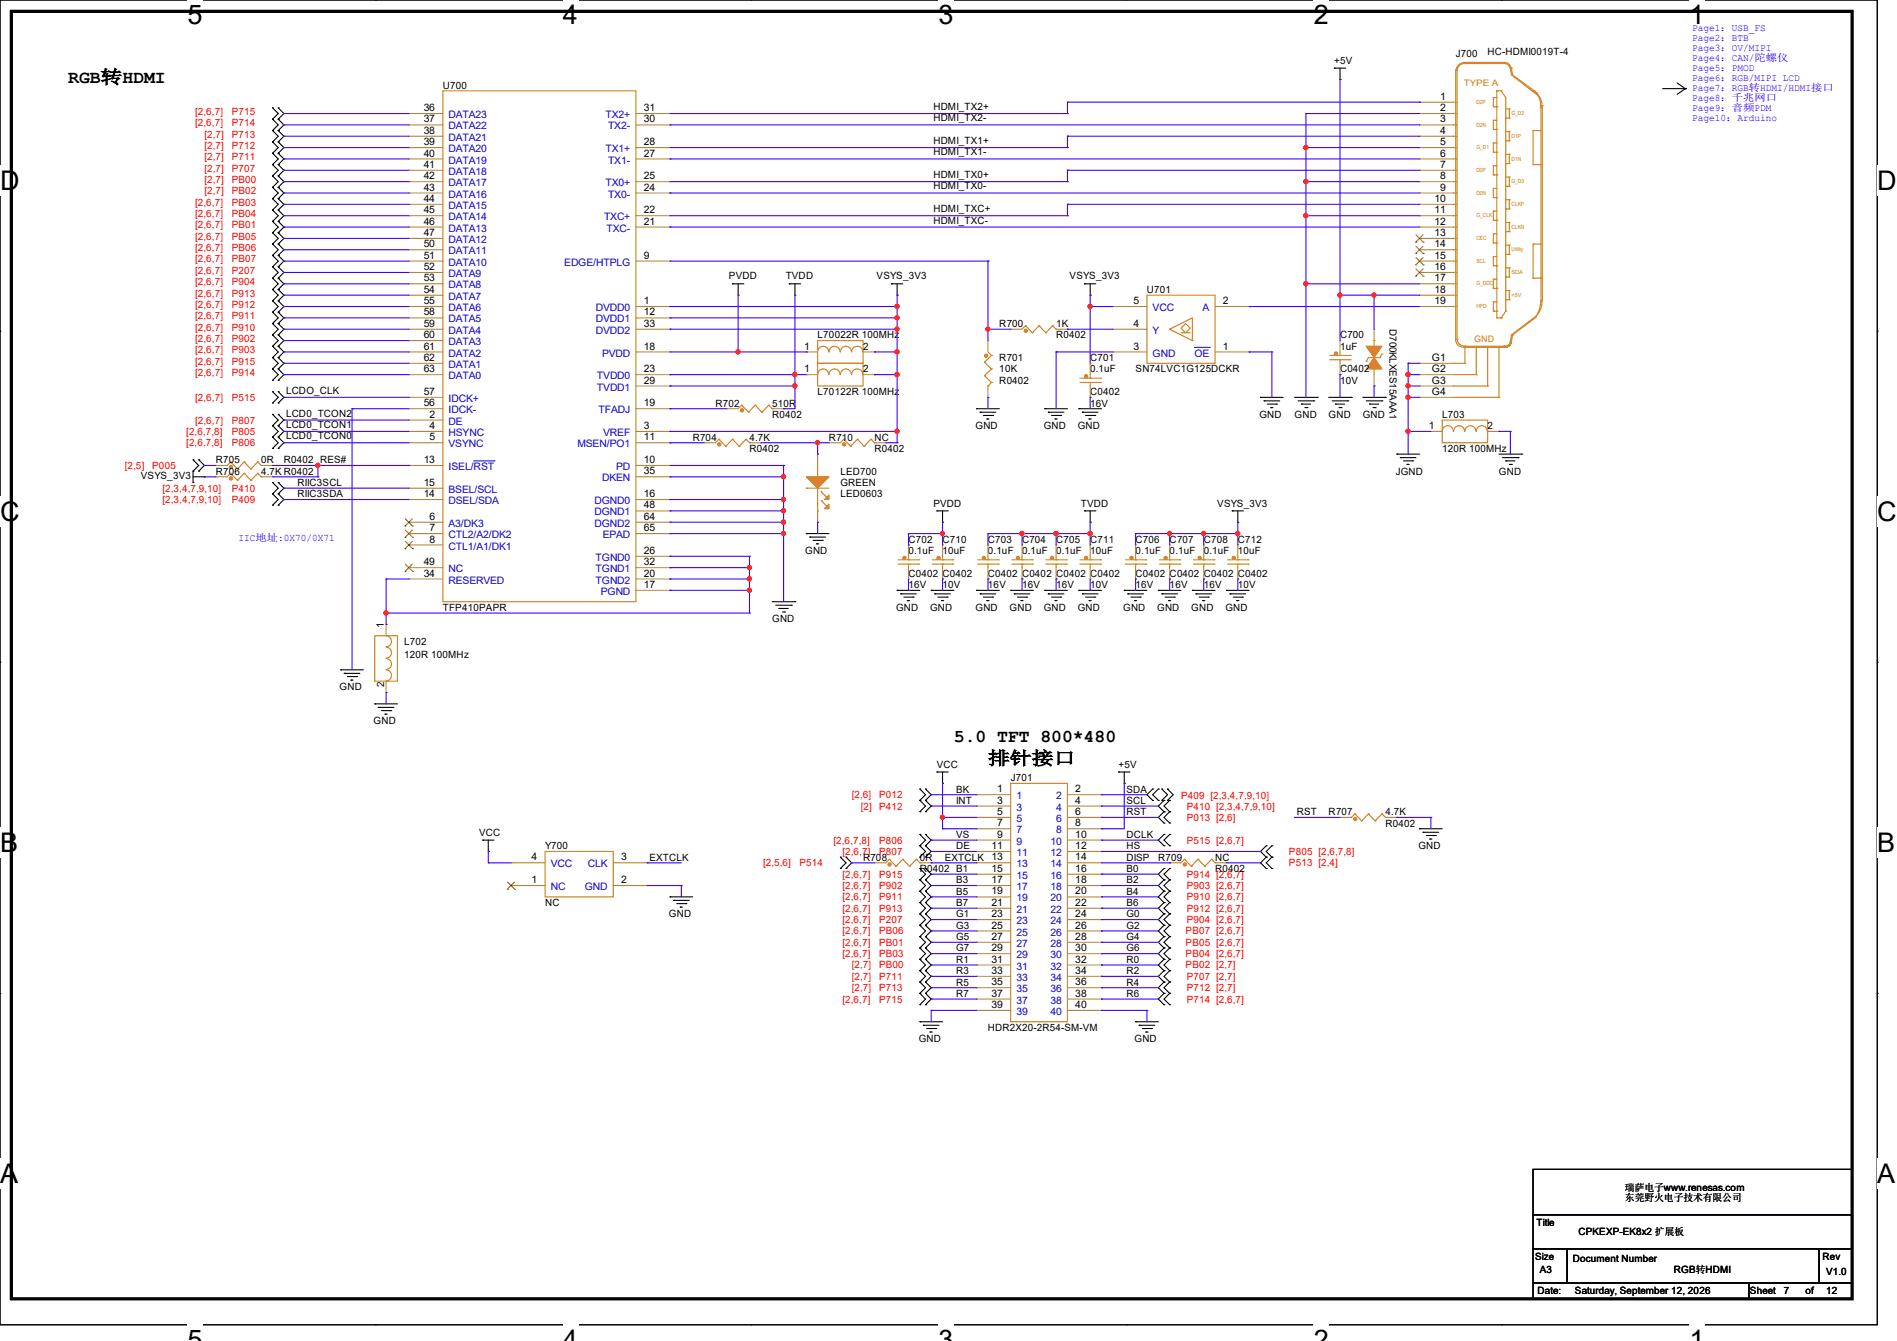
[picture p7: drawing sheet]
<svg xmlns="http://www.w3.org/2000/svg" width="297mm" height="210mm" viewBox="0 0 297 210" stroke-linecap="round" stroke-linejoin="round" font-family="sans-serif">
<defs><g id="words">
<g font-size="4.2">
<text x="29.4" y="3.8">5</text>
<text x="88.1" y="3.8">4</text>
<text x="146.9" y="3.8">3</text>
<text x="205.7" y="3.8">2</text>
<text x="264.5" y="3.8">1</text>
<text x="0" y="29.7">D</text>
<text x="293.9" y="29.7">D</text>
<text x="0" y="81.6">C</text>
<text x="293.9" y="81.6">C</text>
<text x="0" y="133.4">B</text>
<text x="293.9" y="133.4">B</text>
<text x="0" y="185.3">A</text>
<text x="293.9" y="185.3">A</text>
</g>
<g font-size="2.8">
<text x="10.7" y="13">RGB转HDMI</text>
<text x="149.4" y="116.2">5.0 TFT 800*480</text>
<text x="154.7" y="119.7">排针接口</text>
</g>
<g font-size="1.6" fill="#00f">
<text x="264.9" y="4.8">Page1：USB_FS</text>
<text x="264.9" y="6.4">Page2：BTB</text>
<text x="264.9" y="7.9">Page3：OV/MIPI</text>
<text x="264.9" y="9.5">Page4：CAN/陀螺仪</text>
<text x="264.9" y="11">Page5：PMOD</text>
<text x="264.9" y="12.6">Page6：RGB/MIPI LCD</text>
<text x="264.9" y="14.2">Page7：RGB转HDMI/HDMI接口</text>
<text x="264.9" y="15.7">Page8：千兆网口</text>
<text x="264.9" y="17.3">Page9：音频PDM</text>
<text x="264.9" y="18.9">Page10：Arduino</text>
<text x="37.3" y="84.8">IIC地址:0X70/0X71</text>
</g>
<g font-size="1.6">
<text x="208.9" y="10">+5V</text>
<text x="227.9" y="8.9">J700</text>
<text x="232.9" y="8.6">HC-HDMI0019T-4</text>
<text x="66.3" y="17.4">36</text>
<text x="69.3" y="13.9">U700</text>
<text x="100.8" y="17.4">31</text>
<text x="146.1" y="17.2">HDMI_TX2+</text>
<text x="225.5" y="15.6">1</text>
<text x="225.5" y="17.4">2</text>
<text x="66.3" y="19.2">37</text>
<text x="66.3" y="21">38</text>
<text x="66.3" y="22.7">39</text>
<text x="100.8" y="22.7">28</text>
<text x="100.8" y="19.2">30</text>
<text x="146.1" y="19">HDMI_TX2-</text>
<text x="146.1" y="22.6">HDMI_TX1+</text>
<text x="225.5" y="19.2">3</text>
<text x="225.5" y="21">4</text>
<text x="225.5" y="22.7">5</text>
<text x="66.3" y="24.5">40</text>
<text x="66.3" y="26.3">41</text>
<text x="66.3" y="28.1">42</text>
<text x="66.3" y="29.8">43</text>
<text x="100.8" y="29.8">24</text>
<text x="100.8" y="28.1">25</text>
<text x="100.8" y="24.5">27</text>
<text x="146.1" y="24.3">HDMI_TX1-</text>
<text x="146.1" y="29.7">HDMI_TX0-</text>
<text x="146.1" y="27.9">HDMI_TX0+</text>
<text x="225.5" y="24.5">6</text>
<text x="225.5" y="26.3">7</text>
<text x="225.5" y="28.1">8</text>
<text x="225.5" y="29.8">9</text>
<text x="66.3" y="31.6">44</text>
<text x="66.3" y="33.4">45</text>
<text x="66.3" y="35.2">46</text>
<text x="100.8" y="35.2">21</text>
<text x="100.8" y="33.4">22</text>
<text x="146.1" y="35">HDMI_TXC-</text>
<text x="146.1" y="33.2">HDMI_TXC+</text>
<text x="224.6" y="31.6">10</text>
<text x="224.6" y="33.4">11</text>
<text x="224.6" y="35.2">12</text>
<text x="66.3" y="37">47</text>
<text x="66.3" y="38.7">50</text>
<text x="66.3" y="40.5">51</text>
<text x="100.8" y="40.5">9</text>
<text x="224.6" y="37">13</text>
<text x="224.6" y="38.7">14</text>
<text x="224.6" y="40.5">15</text>
<text x="66.3" y="42.3">52</text>
<text x="66.3" y="44.1">53</text>
<text x="66.3" y="45.8">54</text>
<text x="66.3" y="47.6">55</text>
<text x="100.8" y="47.6">1</text>
<text x="114.1" y="43.8">PVDD</text>
<text x="123" y="43.8">TVDD</text>
<text x="137.2" y="43.8">VSYS_3V3</text>
<text x="167.5" y="43.8">VSYS_3V3</text>
<text x="177.5" y="47.6">5</text>
<text x="179.6" y="45.9">U701</text>
<text x="191.5" y="47.6">2</text>
<text x="224.6" y="42.3">16</text>
<text x="224.6" y="44.1">17</text>
<text x="224.6" y="45.8">18</text>
<text x="224.6" y="47.6">19</text>
<text x="66.3" y="49.4">58</text>
<text x="66.3" y="51.2">59</text>
<text x="66.3" y="53">60</text>
<text x="100.8" y="49.4">12</text>
<text x="100.8" y="51.2">33</text>
<text x="128" y="53">L70022R 100MHz</text>
<text x="156.5" y="51.2">R700</text>
<text x="165.3" y="51.2">1K</text>
<text x="165.4" y="53">R0402</text>
<text x="177.5" y="51.2">4</text>
<text x="209.8" y="53">C700</text>
<text x="217.5" y="51.6" transform="rotate(90 217.5 51.6)">D700KLXES15AAA1</text>
<text x="66.3" y="54.7">61</text>
<text x="66.3" y="56.5">62</text>
<text x="66.3" y="58.3">63</text>
<text x="100.8" y="54.7">18</text>
<text x="100.8" y="58.3">23</text>
<text x="125.9" y="58.3">1</text>
<text x="125.9" y="54.7">1</text>
<text x="135.1" y="58.3">2</text>
<text x="135.1" y="54.8">2</text>
<text x="156.5" y="56.6">R701</text>
<text x="156.5" y="58.3">10K</text>
<text x="170.7" y="56.6">C701</text>
<text x="170.7" y="58.3">0.1uF</text>
<text x="177.5" y="54.7">3</text>
<text x="177.8" y="58.3">SN74LVC1G125DCKR</text>
<text x="191.5" y="54.7">1</text>
<text x="209.8" y="54.8">1uF</text>
<text x="209.8" y="58.3">C0402</text>
<text x="224.2" y="56.5">G1</text>
<text x="224.2" y="58.3">G2</text>
<text x="44.8" y="61.7">LCDO_CLK</text>
<text x="44.8" y="65.2">LCD0_TCON2</text>
<text x="66.3" y="63.6">56</text>
<text x="66.3" y="61.8">57</text>
<text x="67.2" y="65.4">2</text>
<text x="100.8" y="60.1">29</text>
<text x="100.8" y="63.6">19</text>
<text x="112" y="63.7">R702</text>
<text x="120.9" y="63.7">510R</text>
<text x="120.9" y="65.4">R0402</text>
<text x="128" y="61.9">L70122R 100MHz</text>
<text x="156.5" y="60.1">R0402</text>
<text x="170.7" y="61.9">C0402</text>
<text x="170.7" y="63.7">16V</text>
<text x="197.2" y="65.4">GND</text>
<text x="202.7" y="65.4">GND</text>
<text x="208" y="65.4">GND</text>
<text x="209.8" y="60.1">10V</text>
<text x="213.4" y="65.4">GND</text>
<text x="224.2" y="60.1">G3</text>
<text x="224.2" y="61.8">G4</text>
<text x="225.8" y="65.4">L703</text>
<text x="44.8" y="67">LCD0_TCON1</text>
<text x="44.8" y="68.8">LCD0_TCON0</text>
<text x="67.2" y="67.2">4</text>
<text x="67.2" y="69">5</text>
<text x="100.8" y="67.2">3</text>
<text x="100.8" y="69">11</text>
<text x="108.5" y="69">R704</text>
<text x="117.3" y="69">4.7K</text>
<text x="117.3" y="70.8">R0402</text>
<text x="129.8" y="69">R710</text>
<text x="136.9" y="69">NC</text>
<text x="136.9" y="70.8">R0402</text>
<text x="152.7" y="67.2">GND</text>
<text x="163.4" y="67.2">GND</text>
<text x="168.7" y="67.2">GND</text>
<text x="223.7" y="67.2">1</text>
<text x="225.8" y="70.8">120R 100MHz</text>
<text x="232.9" y="67.2">2</text>
<text x="22.1" y="75.1">VSYS_3V3</text>
<text x="33.8" y="72.6">R705</text>
<text x="33.8" y="74.3">R706</text>
<text x="40.9" y="72.6">0R</text>
<text x="40.9" y="74.3">4.7K R0402</text>
<text x="44.4" y="72.6">R0402 RES#</text>
<text x="46.6" y="77.9">RIIC3SDA</text>
<text x="46.6" y="76.1">RIIC3SCL</text>
<text x="66.3" y="72.5">13</text>
<text x="66.3" y="77.9">14</text>
<text x="66.3" y="76.1">15</text>
<text x="100.8" y="72.5">10</text>
<text x="100.8" y="74.3">35</text>
<text x="100.8" y="77.9">16</text>
<text x="131.6" y="74.3">LED700</text>
<text x="131.6" y="76.1">GREEN</text>
<text x="131.6" y="77.9">LED0603</text>
<text x="218.5" y="74.3">JGND</text>
<text x="234.7" y="74.3">GND</text>
<text x="67.2" y="81.4">6</text>
<text x="67.2" y="83.2">7</text>
<text x="100.8" y="79.6">48</text>
<text x="100.8" y="81.4">64</text>
<text x="100.8" y="83.2">65</text>
<text x="146.1" y="79.3">PVDD</text>
<text x="169.2" y="79.3">TVDD</text>
<text x="190.6" y="79.3">VSYS_3V3</text>
<text x="66.3" y="88.5">49</text>
<text x="67.2" y="85">8</text>
<text x="100.8" y="86.7">26</text>
<text x="100.8" y="88.5">32</text>
<text x="126.1" y="86.8">GND</text>
<text x="142.2" y="85">C702</text>
<text x="142.2" y="86.8">0.1uF</text>
<text x="147.6" y="85">C710</text>
<text x="147.6" y="86.8">10uF</text>
<text x="154.7" y="85">C703</text>
<text x="154.7" y="86.8">0.1uF</text>
<text x="160" y="85">C704</text>
<text x="160" y="86.8">0.1uF</text>
<text x="165.4" y="85">C705</text>
<text x="165.4" y="86.8">0.1uF</text>
<text x="170.7" y="85">C711</text>
<text x="170.7" y="86.8">10uF</text>
<text x="177.8" y="85">C706</text>
<text x="177.8" y="86.8">0.1uF</text>
<text x="183.1" y="85">C707</text>
<text x="183.1" y="86.8">0.1uF</text>
<text x="188.5" y="85">C708</text>
<text x="188.5" y="86.8">0.1uF</text>
<text x="193.8" y="85">C712</text>
<text x="193.8" y="86.8">10uF</text>
<text x="66.3" y="90.3">34</text>
<text x="69.3" y="95.7">TFP410PAPR</text>
<text x="100.8" y="92.1">17</text>
<text x="100.8" y="90.3">20</text>
<text x="140.3" y="95.7">GND</text>
<text x="142.2" y="90.3">C0402 C0402</text>
<text x="142.2" y="92.1">16V</text>
<text x="145.6" y="95.7">GND</text>
<text x="147.6" y="92.1">10V</text>
<text x="152.7" y="95.7">GND</text>
<text x="154.7" y="90.3">C0402 C0402 C0402 C0402</text>
<text x="154.7" y="92.1">16V</text>
<text x="158.1" y="95.7">GND</text>
<text x="160" y="92.1">16V</text>
<text x="163.4" y="95.7">GND</text>
<text x="165.4" y="92.1">16V</text>
<text x="168.7" y="95.7">GND</text>
<text x="170.7" y="92.1">10V</text>
<text x="175.9" y="95.7">GND</text>
<text x="177.8" y="90.3">C0402 C0402 C0402 C0402</text>
<text x="177.8" y="92.1">16V</text>
<text x="181.2" y="95.7">GND</text>
<text x="183.1" y="92.1">16V</text>
<text x="186.5" y="95.7">GND</text>
<text x="188.5" y="92.1">16V</text>
<text x="191.9" y="95.7">GND</text>
<text x="193.8" y="92.1">10V</text>
<text x="60.1" y="98.3" transform="rotate(-90 60.1 98.3)">1</text>
<text x="63.3" y="101">L702</text>
<text x="120.9" y="97.4">GND</text>
<text x="60.2" y="107.6" transform="rotate(-90 60.2 107.6)">2</text>
<text x="63.3" y="103.1">120R 100MHz</text>
<text x="53.2" y="108.1">GND</text>
<text x="58.5" y="113.5">GND</text>
<text x="146.7" y="120.2">VCC</text>
<text x="149.7" y="124.1">BK</text>
<text x="149.7" y="125.9">INT</text>
<text x="156.1" y="124.1">1</text>
<text x="156.1" y="125.9">3</text>
<text x="158.2" y="122.3">J701</text>
<text x="168.4" y="124.1">2</text>
<text x="168.4" y="125.9">4</text>
<text x="175.1" y="120.2">+5V</text>
<text x="176.4" y="124.1">SDA</text>
<text x="176.4" y="125.9">SCL</text>
<text x="75" y="130.9">VCC</text>
<text x="149.7" y="131.2">VS</text>
<text x="156.1" y="127.6">5</text>
<text x="156.1" y="129.4">7</text>
<text x="156.1" y="131.2">9</text>
<text x="168.4" y="127.6">6</text>
<text x="168.4" y="129.4">8</text>
<text x="168.4" y="131.2">10</text>
<text x="176.4" y="127.7">RST</text>
<text x="176.4" y="131.2">DCLK</text>
<text x="203" y="127.7">RST</text>
<text x="208" y="127.7">R707</text>
<text x="216.9" y="127.7">4.7K</text>
<text x="216.9" y="129.5">R0402</text>
<text x="83.2" y="134.7">4</text>
<text x="85.3" y="133">Y700</text>
<text x="97.2" y="134.7">3</text>
<text x="101.7" y="134.8">EXTCLK</text>
<text x="135.1" y="134.8">R708</text>
<text x="144" y="134.8">0R</text>
<text x="144" y="136.6">R0402 B1</text>
<text x="147.9" y="134.8">EXTCLK</text>
<text x="149.7" y="133">DE</text>
<text x="155.2" y="133">11</text>
<text x="155.2" y="134.7">13</text>
<text x="155.2" y="136.5">15</text>
<text x="168.4" y="133">12</text>
<text x="168.4" y="134.7">14</text>
<text x="168.4" y="136.5">16</text>
<text x="176.4" y="136.6">B0</text>
<text x="176.4" y="134.8">DISP</text>
<text x="176.4" y="133">HS</text>
<text x="181.4" y="134.8">R709</text>
<text x="190.2" y="134.8">NC</text>
<text x="190.2" y="136.6">R0402</text>
<text x="222.1" y="133">GND</text>
<text x="83.2" y="138.3">1</text>
<text x="85.3" y="141.9">NC</text>
<text x="97.2" y="138.3">2</text>
<text x="104.7" y="143.7">GND</text>
<text x="149.7" y="140.1">B5</text>
<text x="149.7" y="138.3">B3</text>
<text x="149.7" y="141.9">B7</text>
<text x="149.7" y="143.7">G1</text>
<text x="155.2" y="138.3">17</text>
<text x="155.2" y="140.1">19</text>
<text x="155.2" y="141.9">21</text>
<text x="155.2" y="143.6">23</text>
<text x="168.4" y="138.3">18</text>
<text x="168.4" y="140.1">20</text>
<text x="168.4" y="141.9">22</text>
<text x="168.4" y="143.6">24</text>
<text x="176.4" y="143.7">G0</text>
<text x="176.4" y="140.1">B4</text>
<text x="176.4" y="138.3">B2</text>
<text x="176.4" y="141.9">B6</text>
<text x="149.7" y="149">G7</text>
<text x="149.7" y="147.2">G5</text>
<text x="149.7" y="145.5">G3</text>
<text x="155.2" y="145.4">25</text>
<text x="155.2" y="147.2">27</text>
<text x="155.2" y="149">29</text>
<text x="168.4" y="145.4">26</text>
<text x="168.4" y="147.2">28</text>
<text x="168.4" y="149">30</text>
<text x="176.4" y="149">G6</text>
<text x="176.4" y="145.5">G2</text>
<text x="176.4" y="147.2">G4</text>
<text x="149.7" y="154.3">R5</text>
<text x="149.7" y="150.8">R1</text>
<text x="149.7" y="152.6">R3</text>
<text x="155.2" y="150.8">31</text>
<text x="155.2" y="152.5">33</text>
<text x="155.2" y="154.3">35</text>
<text x="168.4" y="150.8">32</text>
<text x="168.4" y="152.5">34</text>
<text x="168.4" y="154.3">36</text>
<text x="176.4" y="154.3">R4</text>
<text x="176.4" y="152.6">R2</text>
<text x="176.4" y="150.8">R0</text>
<text x="149.7" y="156.1">R7</text>
<text x="154.7" y="161.5">HDR2X20-2R54-SM-VM</text>
<text x="155.2" y="156.1">37</text>
<text x="155.2" y="157.9">39</text>
<text x="168.4" y="156.1">38</text>
<text x="168.4" y="157.9">40</text>
<text x="176.4" y="156.1">R6</text>
<text x="143.8" y="163.2">GND</text>
<text x="177.6" y="163.2">GND</text>
<text x="254.4" y="186.5">瑞萨电子www.renesas.com</text>
<text x="254.4" y="188.1">东莞野火电子技术有限公司</text>
<text x="240.4" y="197.4">Size</text>
<text x="240.6" y="192">Title</text>
<text x="246.3" y="197.6">Document Number</text>
<text x="247.1" y="193.5">CPKEXP-EK8x2 扩展板</text>
<text x="285.4" y="197.4">Rev</text>
<text x="240.7" y="202.7">Date:</text>
<text x="241.1" y="199.3">A3</text>
<text x="246.6" y="202.7">Saturday, September 12, 2026</text>
<text x="262.1" y="199.3">RGB转HDMI</text>
<text x="274" y="202.7">Sheet</text>
<text x="279.3" y="202.7">7</text>
<text x="282.7" y="202.7">of</text>
<text x="285.9" y="202.7">12</text>
<text x="285.9" y="199.7">V1.0</text>
</g>
<g font-size="1.6" fill="#f00">
<text x="30.6" y="18">[2,6,7]</text>
<text x="36.3" y="18">P715</text>
<text x="30.6" y="19.8">[2,6,7]</text>
<text x="32" y="21.5">[2,7]</text>
<text x="32" y="23.3">[2,7]</text>
<text x="36.3" y="21.5">P713</text>
<text x="36.3" y="23.3">P712</text>
<text x="36.3" y="19.8">P714</text>
<text x="32" y="28.7">[2,7]</text>
<text x="32" y="25.1">[2,7]</text>
<text x="32" y="26.9">[2,7]</text>
<text x="36.3" y="28.7">PB00</text>
<text x="36.3" y="25.1">P711</text>
<text x="36.3" y="26.9">P707</text>
<text x="30.6" y="34">[2,6,7]</text>
<text x="30.6" y="32.2">[2,6,7]</text>
<text x="30.6" y="35.8">[2,6,7]</text>
<text x="32" y="30.4">[2,7]</text>
<text x="36.3" y="34">PB04</text>
<text x="36.3" y="32.2">PB03</text>
<text x="36.3" y="30.4">PB02</text>
<text x="36.3" y="35.8">PB01</text>
<text x="30.6" y="41.1">[2,6,7]</text>
<text x="30.6" y="39.3">[2,6,7]</text>
<text x="30.6" y="37.5">[2,6,7]</text>
<text x="36.3" y="41.1">PB07</text>
<text x="36.3" y="39.3">PB06</text>
<text x="36.3" y="37.5">PB05</text>
<text x="30.6" y="46.4">[2,6,7]</text>
<text x="30.6" y="44.7">[2,6,7]</text>
<text x="30.6" y="42.9">[2,6,7]</text>
<text x="36.3" y="46.4">P913</text>
<text x="36.3" y="44.7">P904</text>
<text x="36.3" y="42.9">P207</text>
<text x="30.6" y="51.8">[2,6,7]</text>
<text x="30.6" y="53.5">[2,6,7]</text>
<text x="30.6" y="50">[2,6,7]</text>
<text x="30.6" y="48.2">[2,6,7]</text>
<text x="36.3" y="51.8">P910</text>
<text x="36.3" y="53.5">P902</text>
<text x="36.3" y="50">P911</text>
<text x="36.3" y="48.2">P912</text>
<text x="30.6" y="58.9">[2,6,7]</text>
<text x="30.6" y="57.1">[2,6,7]</text>
<text x="30.6" y="55.3">[2,6,7]</text>
<text x="36.3" y="58.9">P914</text>
<text x="36.3" y="57.1">P915</text>
<text x="36.3" y="55.3">P903</text>
<text x="30.6" y="62.8">[2,6,7]</text>
<text x="36.3" y="62.8">P515</text>
<text x="29.2" y="68.1">[2,6,7,8]</text>
<text x="29.2" y="69.9">[2,6,7,8]</text>
<text x="30.6" y="66.3">[2,6,7]</text>
<text x="36.3" y="68.1">P805</text>
<text x="36.3" y="69.9">P806</text>
<text x="36.3" y="66.3">P807</text>
<text x="19.6" y="73.4">[2,5]</text>
<text x="23.8" y="73.4">P005</text>
<text x="25.4" y="77">[2,3,4,7,9,10]</text>
<text x="36.3" y="77">P410</text>
<text x="25.4" y="78.8">[2,3,4,7,9,10]</text>
<text x="36.3" y="78.8">P409</text>
<text x="133.3" y="125">[2,6]</text>
<text x="137.6" y="125">P012</text>
<text x="184.9" y="125.2">P409 [2,3,4,7,9,10]</text>
<text x="134.8" y="126.8">[2] P412</text>
<text x="185.8" y="126.8">P410 [2,3,4,7,9,10]</text>
<text x="185.8" y="128.6">P013 [2,6]</text>
<text x="119.5" y="135.7">[2,5,6]</text>
<text x="125.2" y="135.7">P514</text>
<text x="130.5" y="132.1">[2,6,7,8]</text>
<text x="131.9" y="133.9">[2,6,7]</text>
<text x="131.9" y="137.5">[2,6,7]</text>
<text x="137.6" y="132.1">P806</text>
<text x="137.6" y="133.9">P807</text>
<text x="137.6" y="137.5">P915</text>
<text x="185.8" y="137.5">P914 [2,6,7]</text>
<text x="185.8" y="132.1">P515 [2,6,7]</text>
<text x="201.8" y="135.7">P513 [2,4]</text>
<text x="201.8" y="133.9">P805 [2,6,7,8]</text>
<text x="131.9" y="139.2">[2,6,7]</text>
<text x="131.9" y="141">[2,6,7]</text>
<text x="131.9" y="142.8">[2,6,7]</text>
<text x="137.6" y="139.2">P902</text>
<text x="137.6" y="141">P911</text>
<text x="137.6" y="142.8">P913</text>
<text x="185.8" y="141">P910 [2,6,7]</text>
<text x="185.8" y="142.8">P912 [2,6,7]</text>
<text x="185.8" y="139.2">P903 [2,6,7]</text>
<text x="131.9" y="144.6">[2,6,7]</text>
<text x="131.9" y="146.3">[2,6,7]</text>
<text x="131.9" y="148.1">[2,6,7]</text>
<text x="131.9" y="149.9">[2,6,7]</text>
<text x="137.6" y="144.6">P207</text>
<text x="137.6" y="146.3">PB06</text>
<text x="137.6" y="148.1">PB01</text>
<text x="137.6" y="149.9">PB03</text>
<text x="185.6" y="146.3">PB07 [2,6,7]</text>
<text x="185.6" y="148.1">PB05 [2,6,7]</text>
<text x="185.6" y="149.9">PB04 [2,6,7]</text>
<text x="185.8" y="144.6">P904 [2,6,7]</text>
<text x="133.3" y="155.2">[2,7]</text>
<text x="133.3" y="153.5">[2,7]</text>
<text x="133.3" y="151.7">[2,7]</text>
<text x="137.6" y="155.2">P713</text>
<text x="137.6" y="153.5">P711</text>
<text x="137.6" y="151.7">PB00</text>
<text x="185.6" y="151.7">PB02 [2,7]</text>
<text x="185.8" y="153.5">P707 [2,7]</text>
<text x="185.8" y="155.2">P712 [2,7]</text>
<text x="131.9" y="157">[2,6,7]</text>
<text x="137.6" y="157">P715</text>
<text x="185.8" y="157">P714 [2,6,7]</text>
</g>
<g font-size="1.6" fill="#00c">
<text x="70.2" y="18.5">DATA23</text>
<text x="70.2" y="20.3">DATA22</text>
<text x="70.2" y="22.1">DATA21</text>
<text x="70.2" y="23.8">DATA20</text>
<text x="94.8" y="23.8">TX1+</text>
<text x="94.8" y="18.5">TX2+</text>
<text x="95.2" y="20.3">TX2-</text>
<text x="70.2" y="25.6">DATA19</text>
<text x="70.2" y="27.4">DATA18</text>
<text x="70.2" y="29.2">DATA17</text>
<text x="94.8" y="29.2">TX0+</text>
<text x="95.2" y="25.6">TX1-</text>
<text x="70.2" y="30.9">DATA16</text>
<text x="70.2" y="32.7">DATA15</text>
<text x="70.2" y="34.5">DATA14</text>
<text x="94.6" y="34.5">TXC+</text>
<text x="95.2" y="30.9">TX0-</text>
<text x="70.2" y="36.3">DATA13</text>
<text x="70.2" y="38.1">DATA12</text>
<text x="70.2" y="39.8">DATA11</text>
<text x="70.2" y="41.6">DATA10</text>
<text x="88.3" y="41.6">EDGE/HTPLG</text>
<text x="95" y="36.3">TXC-</text>
<text x="70.2" y="43.4">DATA9</text>
<text x="70.2" y="45.2">DATA8</text>
<text x="70.2" y="46.9">DATA7</text>
<text x="70.2" y="48.7">DATA6</text>
<text x="70.2" y="50.5">DATA5</text>
<text x="70.2" y="52.3">DATA4</text>
<text x="93.3" y="48.7">DVDD0</text>
<text x="93.3" y="50.5">DVDD1</text>
<text x="93.3" y="52.3">DVDD2</text>
<text x="180.5" y="48.7">VCC</text>
<text x="180.5" y="52.3">Y</text>
<text x="188.3" y="48.7">A</text>
<text x="70.2" y="54.1">DATA3</text>
<text x="70.2" y="55.8">DATA2</text>
<text x="70.2" y="57.6">DATA1</text>
<text x="70.2" y="59.4">DATA0</text>
<text x="93.5" y="59.4">TVDD0</text>
<text x="94.3" y="55.8">PVDD</text>
<text x="180.5" y="55.8">GND</text>
<text x="187" y="55.8">OE</text>
<text x="70.2" y="64.7">IDCK-</text>
<text x="70.2" y="63">IDCK+</text>
<text x="93.5" y="61.2">TVDD1</text>
<text x="93.7" y="64.7">TFADJ</text>
<text x="70.2" y="66.5">DE</text>
<text x="70.2" y="68.3">HSYNC</text>
<text x="70.2" y="70.1">VSYNC</text>
<text x="90.4" y="70.1">MSEN/PO1</text>
<text x="94.4" y="68.3">VREF</text>
<text x="70.2" y="73.6">ISEL/RST</text>
<text x="70.2" y="77.2">BSEL/SCL</text>
<text x="94.3" y="75.4">DKEN</text>
<text x="96.5" y="73.6">PD</text>
<text x="70.2" y="82.5">A3/DK3</text>
<text x="70.2" y="79">DSEL/SDA</text>
<text x="93.1" y="79">DGND0</text>
<text x="93.1" y="80.7">DGND1</text>
<text x="93.1" y="82.5">DGND2</text>
<text x="70.2" y="84.3">CTL2/A2/DK2</text>
<text x="70.2" y="86.1">CTL1/A1/DK1</text>
<text x="70.2" y="89.6">NC</text>
<text x="93.3" y="87.8">TGND0</text>
<text x="93.3" y="89.6">TGND1</text>
<text x="94.4" y="84.3">EPAD</text>
<text x="70.2" y="91.4">RESERVED</text>
<text x="93.3" y="91.4">TGND2</text>
<text x="94.1" y="93.2">PGND</text>
<text x="159.1" y="125.2">1</text>
<text x="165.4" y="125.2">2</text>
<text x="159.1" y="127">3</text>
<text x="159.1" y="128.7">5</text>
<text x="159.1" y="130.5">7</text>
<text x="165.4" y="127">4</text>
<text x="165.4" y="128.7">6</text>
<text x="165.4" y="130.5">8</text>
<text x="86.2" y="135.8">VCC</text>
<text x="92" y="135.8">CLK</text>
<text x="159.1" y="132.3">9</text>
<text x="159.1" y="134.1">11</text>
<text x="159.1" y="135.8">13</text>
<text x="159.1" y="137.6">15</text>
<text x="164.5" y="132.3">10</text>
<text x="164.5" y="134.1">12</text>
<text x="164.5" y="135.8">14</text>
<text x="164.5" y="137.6">16</text>
<text x="86.2" y="139.4">NC</text>
<text x="91.6" y="139.4">GND</text>
<text x="159.1" y="139.4">17</text>
<text x="159.1" y="141.2">19</text>
<text x="159.1" y="143">21</text>
<text x="164.5" y="139.4">18</text>
<text x="164.5" y="141.2">20</text>
<text x="164.5" y="143">22</text>
<text x="159.1" y="144.7">23</text>
<text x="159.1" y="146.5">25</text>
<text x="159.1" y="148.3">27</text>
<text x="164.5" y="144.7">24</text>
<text x="164.5" y="146.5">26</text>
<text x="164.5" y="148.3">28</text>
<text x="159.1" y="150.1">29</text>
<text x="159.1" y="151.9">31</text>
<text x="159.1" y="153.6">33</text>
<text x="159.1" y="155.4">35</text>
<text x="164.5" y="150.1">30</text>
<text x="164.5" y="151.9">32</text>
<text x="164.5" y="153.6">34</text>
<text x="164.5" y="155.4">36</text>
<text x="159.1" y="157.2">37</text>
<text x="159.1" y="159">39</text>
<text x="164.5" y="157.2">38</text>
<text x="164.5" y="159">40</text>
</g>
<g font-size="1.4" fill="#cc8006">
<text x="229.2" y="13.4">TYPE A</text>
<text x="230.8" y="53.6">GND</text>
</g>
<g font-size=".9" fill="#cc8006">
<text x="231.2" y="16.3">D2P</text>
<text x="231.2" y="23.4">G_D1</text>
<text x="231.2" y="19.8">D2N</text>
<text x="236.7" y="18">G_D2</text>
<text x="236.7" y="21.6">D1P</text>
<text x="231.2" y="26.9">D0P</text>
<text x="236.7" y="25.1">D1N</text>
<text x="236.7" y="28.7">G_D0</text>
<text x="231.2" y="34">G_CLK</text>
<text x="231.2" y="30.5">D0N</text>
<text x="236.7" y="35.8">CLKN</text>
<text x="236.7" y="32.3">CLKP</text>
<text x="231.2" y="37.6">CEC</text>
<text x="231.2" y="41.1">SCL</text>
<text x="236.7" y="39.4">Utility</text>
<text x="231.2" y="44.7">G_DDC</text>
<text x="236.6" y="42.9">SDA</text>
<text x="236.6" y="46.5">+5V</text>
<text x="231.2" y="48.3">HPD</text>
</g>
</g></defs>
<path d="M0 0h293.9v207.5h-293.9z" fill="none" stroke="#000" stroke-width=".17"/>
<g fill="#fff">
<path d="M29.4 0h2.3v4.7h-2.3z"/>
<path d="M29.4 207.5h2.3v2.5h-2.3z"/>
</g>
<path d="M58.8 0h.1M58.8 207.5h.1" fill="none" stroke="#000" stroke-width=".17"/>
<g fill="#fff">
<path d="M88.1 0h2.4v4.7h-2.4z"/>
<path d="M88.1 207.5h2.4v2.5h-2.4z"/>
</g>
<path d="M117.6 0h.1M117.6 207.5h.1" fill="none" stroke="#000" stroke-width=".17"/>
<g fill="#fff">
<path d="M146.9 0h2.4v4.7h-2.4z"/>
<path d="M146.9 207.5h2.4v2.5h-2.4z"/>
</g>
<path d="M176.3 0h.1M176.3 207.5h.1" fill="none" stroke="#000" stroke-width=".17"/>
<g fill="#fff">
<path d="M205.7 0h2.4v4.7h-2.4z"/>
<path d="M205.7 207.5h2.4v2.5h-2.4z"/>
</g>
<path d="M235.1 0h.1M235.1 207.5h.1" fill="none" stroke="#000" stroke-width=".17"/>
<g fill="#fff">
<path d="M264.5 0h2.4v4.7h-2.4z"/>
<path d="M264.5 207.5h2.4v2.5h-2.4z"/>
<path d="M0 25.9h3v4.7h-3z"/>
<path d="M293.9 25.9h3.1v4.7h-3.1z"/>
<path d="M0 77.8h3v4.7h-3z"/>
<path d="M293.9 77.8h3.1v4.7h-3.1z"/>
</g>
<path d="M0 51.9h.1M293.9 51.9h.1" fill="none" stroke="#000" stroke-width=".17"/>
<g fill="#fff">
<path d="M0 129.6h2.8v4.8h-2.8z"/>
<path d="M293.9 129.6h2.9v4.8h-2.9z"/>
</g>
<path d="M0 103.7h.1M293.9 103.7h.1" fill="none" stroke="#000" stroke-width=".17"/>
<g fill="#fff">
<path d="M0 181.5h2.8v4.7h-2.8z"/>
<path d="M293.8 181.5h3v4.7h-3z"/>
</g>
<g fill="none" stroke="#000" stroke-width=".17">
<path d="M42.7 16.9h.1M42.7 18.7h.1M42.7 16.9l.9 .9-.9 .9M42.7 18.7l.9 .9-.9 .8M43.6 18.7h.1M43.6 16.9h.1M43.6 16.9l.8 .9-.8 .9M43.6 18.7l.8 .9-.8 .8M208.9 10.7h.1M208.9 10.7h1.8M209.8 12.4h.1M209.8 10.7v1.7"/>
<path d="M260.3 13.9h3.6M262.6 13l1.3 .9M263.9 13.9h.1M263.9 13.9l-1.3 .9M42.7 38.2h.1M42.7 36.4h.1M42.7 32.9h.1M42.7 34.7h.1M42.7 31.1h.1M42.7 20.4h.1M42.7 22.2h.1M42.7 29.3h.1"/>
<path d="M42.7 27.6h.1M42.7 24h.1M42.7 25.8h.1M42.7 38.2l.9 .9-.9 .9M42.7 36.4l.9 .9-.9 .9M42.7 32.9l.9 .9-.9 .9M42.7 31.1l.9 .9-.9 .9M42.7 20.4l.9 .9-.9 .9M42.7 29.3l.9 .9-.9 .9M42.7 34.7l.9 .9-.9 .8M42.7 27.6l.9 .8-.9 .9M42.7 24l.9 .9-.9 .9"/>
<path d="M42.7 25.8l.9 .9-.9 .9M42.7 22.2l.9 .9-.9 .9M43.6 38.2h.1M43.6 36.4h.1M43.6 34.7h.1M43.6 32.9h.1M43.6 31.1h.1M43.6 22.2h.1M43.6 20.4h.1M43.6 29.3h.1M43.6 27.6h.1M43.6 25.8h.1"/>
<path d="M43.6 24h.1M43.6 38.2l.8 .9-.8 .9M43.6 36.4l.8 .9-.8 .9M43.6 32.9l.8 .9-.8 .9M43.6 31.1l.8 .9-.8 .9M43.6 20.4l.8 .9-.8 .9M43.6 29.3l.8 .9-.8 .9M43.6 34.7l.8 .9-.8 .8M43.6 27.6l.8 .8-.8 .9M43.6 24l.8 .9-.8 .9M43.6 25.8l.8 .9-.8 .9M43.6 22.2l.8 .9-.8 .9"/>
<path d="M42.7 50.7h.1M42.7 52.5h.1M42.7 57.8h.1M42.7 59.6h.1M42.7 45.3h.1M42.7 47.1h.1M42.7 56h.1M42.7 54.2h.1M42.7 43.6h.1M42.7 48.9h.1M42.7 40h.1M42.7 41.8h.1"/>
<path d="M42.7 50.7l.9 .9-.9 .9M42.7 57.8l.9 .9-.9 .9M42.7 45.3l.9 .9-.9 .9M42.7 56l.9 .9-.9 .9M42.7 54.2l.9 .9-.9 .9M42.7 52.5l.9 .8-.9 .9M42.7 43.6l.9 .8-.9 .9M42.7 48.9l.9 .9-.9 .9M42.7 47.1l.9 .9-.9 .9M42.7 40l.9 .9-.9 .9M42.7 41.8l.9 .9-.9 .9M43.6 52.5h.1"/>
<path d="M43.6 50.7h.1M43.6 59.6h.1M43.6 57.8h.1M43.6 47.1h.1M43.6 45.3h.1M43.6 56h.1M43.6 54.2h.1M43.6 43.6h.1M43.6 48.9h.1M43.6 41.8h.1M43.6 40h.1M43.6 50.7l.8 .9-.8 .9"/>
<path d="M43.6 57.8l.8 .9-.8 .9M43.6 45.3l.8 .9-.8 .9M43.6 56l.8 .9-.8 .9M43.6 54.2l.8 .9-.8 .9M43.6 52.5l.8 .8-.8 .9M43.6 43.6l.8 .8-.8 .9M43.6 48.9l.8 .9-.8 .9M43.6 47.1l.8 .9-.8 .9M43.6 40l.8 .9-.8 .9M43.6 41.8l.8 .9-.8 .9M114.7 44.4h.1M114.7 44.4h1.8"/>
<path d="M115.6 46.2h.1M115.6 44.4v1.8M123.6 44.4h.1M123.6 44.4h1.7M124.5 46.2h.1M124.5 44.4v1.8M139.6 44.4h.1M139.6 44.4h1.8M140.5 46.2h.1M140.5 44.4v1.8M169.8 44.4h.1M169.8 44.4h1.8"/>
<path d="M170.7 46.2h.1M170.7 44.4v1.8M30.2 75.6h.1M30.2 73.8h.1M30.2 72h.1M30.2 74.7h1.8M30.2 73.8v1.8M30.2 72l.9 .9-.9 .9M31.1 72h.1M31.1 73.8h.1M31.1 72l.9 .9-.9 .9M32 74.7h.1"/>
<path d="M42.7 68.5h.1M42.7 66.7h.1M42.7 70.2h.1M42.7 64.9h.1M42.7 63.1h.1M42.7 61.3h.1M42.7 77.3h.1M42.7 75.6h.1M42.7 79.1h.1M42.7 66.7l.9 .9-.9 .9M42.7 68.5l.9 .8-.9 .9M42.7 64.9l.9 .9-.9 .9"/>
<path d="M42.7 61.3l.9 .9-.9 .9M42.7 75.6l.9 .9-.9 .8M42.7 77.3l.9 .9-.9 .9M43.6 66.7h.1M43.6 68.5h.1M43.6 70.2h.1M43.6 64.9h.1M43.6 61.3h.1M43.6 63.1h.1M43.6 75.6h.1M43.6 77.3h.1M43.6 79.1h.1"/>
<path d="M43.6 66.7l.8 .9-.8 .9M43.6 68.5l.8 .8-.8 .9M43.6 64.9l.8 .9-.8 .9M43.6 61.3l.8 .9-.8 .9M43.6 75.6l.8 .9-.8 .8M43.6 77.3l.8 .9-.8 .9M152.9 64h.1M152.9 64h3.6M153.5 64.6h.1M153.5 64.6h2.4M154 65.1h1.4M154.5 65.6h.1"/>
<path d="M154.5 65.6h.4M155.4 65.1h.1M163.6 64h.1M163.6 64h3.5M164.1 64.6h.1M164.1 64.6h2.5M164.6 65.1h1.5M165.2 65.6h.1M165.2 65.6h.3M166.1 65.1h.1M168.9 64h.1M168.9 64h3.6"/>
<path d="M169.5 64.6h.1M169.5 64.6h2.4M170 65.1h1.4M170.5 65.6h.1M170.5 65.6h.4M171.4 65.1h.1M197.4 62.2h.1M197.4 62.2h3.5M197.9 62.8h.1M197.9 62.8h2.5M198.4 63.3h1.5M199 63.8h.1"/>
<path d="M199 63.8h.3M199.9 63.3h.1M202.7 62.2h3.5M203.2 62.8h2.5M203.8 63.3h.1M203.8 63.3h1.4M204.3 63.8h.3M204.6 63.8h.1M205.7 62.8h.1M206.2 62.2h.1M208 62.2h3.6M208.6 62.8h2.4"/>
<path d="M209.1 63.3h.1M209.1 63.3h1.4M209.6 63.8h.4M210 63.8h.1M211 62.8h.1M211.6 62.2h.1M213.4 62.2h3.5M213.9 62.8h2.5M214.4 63.3h.1M214.4 63.3h1.5M215 63.8h.3M215.3 63.8h.1"/>
<path d="M216.4 62.8h.1M216.9 62.2h.1M218.7 71.1h.1M218.7 71.1h3.5M219.2 71.7h.1M219.2 71.7h2.5M219.8 72.2h1.4M220.3 72.7h.1M220.3 72.7h.3M221.2 72.2h.1M234.7 71.1h3.6M235.2 71.7h2.5"/>
<path d="M235.8 72.2h.1M235.8 72.2h1.4M236.3 72.7h.3M236.6 72.7h.1M237.7 71.7h.1M238.3 71.1h.1M120.9 94.2h3.6M121.5 94.8h2.4M122 95.3h.1M122 95.3h1.4M122.5 95.8h.4M122.9 95.8h.1"/>
<path d="M123.9 94.8h.1M124.5 94.2h.1M126.2 83.6h.1M126.2 83.6h3.6M126.8 84.1h.1M126.8 84.1h2.4M127.3 84.6h1.4M127.8 85.2h.1M127.8 85.2h.4M128.7 84.6h.1M140.5 92.5h.1M140.5 92.5h3.5"/>
<path d="M141 93h.1M141 93h2.5M141.5 93.5h1.5M142.1 94.1h.1M142.1 94.1h.3M143 93.5h.1M145.8 92.5h.1M145.8 92.5h3.6M146.3 93h.1M146.3 93h2.5M146.7 80h.1M146.7 80h1.8"/>
<path d="M146.9 93.5h1.4M147.4 94.1h.1M147.4 94.1h.3M147.6 81.8h.1M147.6 80v1.8M148.3 93.5h.1M152.9 92.5h.1M152.9 92.5h3.6M153.5 93h.1M153.5 93h2.4M154 93.5h1.4M154.5 94.1h.1"/>
<path d="M154.5 94.1h.4M155.4 93.5h.1M158.2 92.5h.1M158.2 92.5h3.6M158.8 93h.1M158.8 93h2.4M159.3 93.5h1.4M159.9 94.1h.1M159.9 94.1h.3M160.7 93.5h.1M163.6 92.5h.1M163.6 92.5h3.5"/>
<path d="M164.1 93h.1M164.1 93h2.5M164.6 93.5h1.5M165.2 94.1h.1M165.2 94.1h.3M166.1 93.5h.1M168.9 92.5h.1M168.9 92.5h3.6M169.5 93h.1M169.5 93h2.4M169.8 80h.1M169.8 80h1.8"/>
<path d="M170 93.5h1.4M170.5 94.1h.1M170.5 94.1h.4M170.7 81.8h.1M170.7 80v1.8M171.4 93.5h.1M176 92.5h.1M176 92.5h3.6M176.6 93h.1M176.6 93h2.4M177.1 93.5h1.4M177.6 94.1h.1"/>
<path d="M177.6 94.1h.4M178.5 93.5h.1M181.4 92.5h.1M181.4 92.5h3.5M181.9 93h.1M181.9 93h2.5M182.4 93.5h1.5M183 94.1h.1M183 94.1h.3M183.9 93.5h.1M186.7 92.5h.1M186.7 92.5h3.5"/>
<path d="M187.2 93h.1M187.2 93h2.5M187.7 93.5h1.5M188.3 94.1h.1M188.3 94.1h.3M189.2 93.5h.1M192 92.5h.1M192 92.5h3.6M192.6 93h.1M192.6 93h2.4M192.9 80h.1M192.9 80h1.8"/>
<path d="M193.1 93.5h1.4M193.6 94.1h.1M193.6 94.1h.4M193.8 81.8h.1M193.8 80v1.8M194.5 93.5h.1M53.3 104.9h.1M53.3 104.9h3.6M53.9 105.5h.1M53.9 105.5h2.4M54.4 106h1.4M54.9 106.5h.1"/>
<path d="M54.9 106.5h.4M55.8 106h.1M58.7 110.2h.1M58.7 110.2h3.5M59.2 110.8h.1M59.2 110.8h2.5M59.7 111.3h1.5M60.3 111.8h.1M60.3 111.8h.3M61.2 111.3h.1M75.6 131.6h.1M75.6 131.6h1.7"/>
<path d="M76.5 133.3h.1M76.5 131.6v1.7M131.6 136h.1M131.6 134.2h.1M131.6 134.2l.9 .9-.9 .9M132.5 134.2h.1M132.5 136h.1M132.5 134.2l.8 .9-.8 .9M144 125.3h.1M144 123.6h.1M144 127.1h.1M144 132.5h.1"/>
<path d="M144 130.7h.1M144 134.2h.1M144 139.6h.1M144 137.8h.1M144 136h.1M144 123.6l.9 .9-.9 .8M144 125.3l.9 .9-.9 .9M144 130.7l.9 .9-.9 .9M144 132.5l.9 .8-.9 .9M144 137.8l.9 .9-.9 .9M144 136l.9 .9-.9 .9M144 139.6l.9 .9-.9 .9"/>
<path d="M144.9 123.6h.1M144.9 125.3h.1M144.9 127.1h.1M144.9 130.7h.1M144.9 132.5h.1M144.9 134.2h.1M144.9 137.8h.1M144.9 139.6h.1M144.9 136h.1M144.9 123.6l.9 .9-.9 .8M144.9 125.3l.9 .9-.9 .9M144.9 130.7l.9 .9-.9 .9"/>
<path d="M144.9 132.5l.9 .8-.9 .9M144.9 137.8l.9 .9-.9 .9M144.9 136l.9 .9-.9 .9M144.9 139.6l.9 .9-.9 .9M146.7 120.9h.1M146.7 120.9h1.8M147.6 122.7h.1M147.6 120.9v1.8M175.1 120.9h.1M175.1 120.9h1.8M176 122.7h.1M176 120.9v1.8"/>
<path d="M180.5 123.6h.1M180.5 125.3h.1M180.5 123.6l-.9 .9 .9 .8M181.4 125.3h.1M181.4 123.6h.1M181.4 123.6l-.9 .9 .9 .8M181.9 125.3h.1M181.9 123.6h.1M181.9 123.6l.9 .9-.9 .8M182.2 136h.1M182.2 137.8h.1M182.2 139.6h.1"/>
<path d="M182.2 125.3h.1M182.2 127.1h.1M182.2 128.9h.1M182.2 130.7h.1M182.2 132.5h.1M182.2 125.3l-.8 .9 .8 .9M182.2 136l-.8 .9 .8 .9M182.2 139.6l-.8 .9 .8 .9M182.2 137.8l-.8 .9 .8 .9M182.2 127.1l-.8 .9 .8 .9M182.2 130.7l-.8 .9 .8 .9M182.8 123.6h.1"/>
<path d="M182.8 125.3h.1M182.8 123.6l.9 .9-.9 .8M183.1 137.8h.1M183.1 136h.1M183.1 139.6h.1M183.1 127.1h.1M183.1 125.3h.1M183.1 128.9h.1M183.1 132.5h.1M183.1 130.7h.1M183.1 125.3l-.9 .9 .9 .9M183.1 136l-.9 .9 .9 .9"/>
<path d="M183.1 139.6l-.9 .9 .9 .9M183.1 137.8l-.9 .9 .9 .9M183.1 127.1l-.9 .9 .9 .9M183.1 130.7l-.9 .9 .9 .9M198.2 134.2h.1M198.2 136h.1M198.2 132.5h.1M198.2 134.2l-.8 .9 .8 .9M198.2 132.5l-.8 .8 .8 .9M199.1 136h.1M199.1 134.2h.1M199.1 132.5h.1"/>
<path d="M199.1 134.2l-.9 .9 .9 .9M199.1 132.5l-.9 .8 .9 .9M222.2 129.8h.1M222.2 129.8h3.6M222.8 130.3h.1M222.8 130.3h2.5M223.3 130.9h1.4M223.9 131.4h.1M223.9 131.4h.3M224.7 130.9h.1M0 155.6h.1M104.9 140.5h.1"/>
<path d="M104.9 140.5h3.6M105.5 141h.1M105.5 141h2.4M106 141.5h1.4M106.5 142.1h.1M106.5 142.1h.3M107.4 141.5h.1M144 155.6h.1M144 153.8h.1M144 157.4h.1M144 152h.1M144 150.2h.1"/>
<path d="M144 141.4h.1M144 143.1h.1M144 144.9h.1M144 146.7h.1M144 148.5h.1M144 153.8l.9 .9-.9 .9M144 155.6l.9 .9-.9 .9M144 152l.9 .9-.9 .9M144 150.2l.9 .9-.9 .9M144 141.4l.9 .8-.9 .9M144 143.1l.9 .9-.9 .9M144 144.9l.9 .9-.9 .9"/>
<path d="M144 146.7l.9 .9-.9 .9M144 148.5l.9 .9-.9 .8M144.9 153.8h.1M144.9 155.6h.1M144.9 157.4h.1M144.9 152h.1M144.9 150.2h.1M144.9 141.4h.1M144.9 143.1h.1M144.9 144.9h.1M144.9 146.7h.1M144.9 148.5h.1"/>
<path d="M144.9 153.8l.9 .9-.9 .9M144.9 155.6l.9 .9-.9 .9M144.9 152l.9 .9-.9 .9M144.9 150.2l.9 .9-.9 .9M144.9 141.4l.9 .8-.9 .9M144.9 143.1l.9 .9-.9 .9M144.9 144.9l.9 .9-.9 .9M144.9 146.7l.9 .9-.9 .9M144.9 148.5l.9 .9-.9 .8M182.2 144.9h.1M182.2 146.7h.1M182.2 150.2h.1"/>
<path d="M182.2 152h.1M182.2 153.8h.1M182.2 148.5h.1M182.2 155.6h.1M182.2 157.4h.1M182.2 143.1h.1M182.2 141.4h.1M182.2 144.9l-.8 .9 .8 .9M182.2 150.2l-.8 .9 .8 .9M182.2 152l-.8 .9 .8 .9M182.2 146.7l-.8 .9 .8 .9M182.2 155.6l-.8 .9 .8 .9"/>
<path d="M182.2 143.1l-.8 .9 .8 .9M182.2 153.8l-.8 .9 .8 .9M182.2 148.5l-.8 .9 .8 .8M182.2 141.4l-.8 .8 .8 .9M183.1 146.7h.1M183.1 144.9h.1M183.1 152h.1M183.1 150.2h.1M183.1 153.8h.1M183.1 148.5h.1M183.1 157.4h.1M183.1 155.6h.1"/>
<path d="M183.1 143.1h.1M183.1 141.4h.1M183.1 144.9l-.9 .9 .9 .9M183.1 150.2l-.9 .9 .9 .9M183.1 152l-.9 .9 .9 .9M183.1 146.7l-.9 .9 .9 .9M183.1 155.6l-.9 .9 .9 .9M183.1 143.1l-.9 .9 .9 .9M183.1 153.8l-.9 .9 .9 .9M183.1 148.5l-.9 .9 .9 .8M183.1 141.4l-.9 .8 .9 .9M293.9 155.6h.1"/>
<path d="M144 160h.1M144 160h3.6M144.6 160.6h.1M144.6 160.6h2.4M145.1 161.1h1.4M145.6 161.6h.1M145.6 161.6h.4M146.5 161.1h.1M177.8 160h.1M177.8 160h3.6M178.4 160.6h.1M178.4 160.6h2.4"/>
<path d="M178.9 161.1h1.4M179.4 161.6h.1M179.4 161.6h.3M180.3 161.1h.1M240 183.1h50v7.1h-50zM240 190.2h50v5.4h-50zM240 195.6h5.4v5.3h-5.4zM245.4 195.6h39.4v5.3h-39.4zM284.8 195.6h5.2v5.3h-5.2zM240 200.9h33.8v2.5h-33.8zM273.8 200.9h16.2v2.5h-16.2z"/>
</g>
<path d="M1.8 1.8h288.2v201.6h-288.2z" fill="none" stroke="#000" stroke-width=".51"/>
<g fill="none" stroke="#cc8006" stroke-width=".17">
<path d="M69.3 14.2h30.3v80h-30.3zM227.6 16h.3M227.6 19.6h.3M227.6 17.8h.3M227.9 16h.1M227.9 19.6h.1M227.9 17.8h.1M227.9 11h.1M227.9 11v42.2a1.13 1.13 0 0 0 1.3 1.2M229.2 9.9h.1M229.2 9.8h.1M229.2 9.8a1.41 1.41 0 0 0-1.3 1.2"/>
<path d="M229.2 9.9h6.4M229.2 9.8h6.4M229.4 10l-.1-.1a1.13 1.13 0 0 0-1.2 1.1v42.2M233.8 16.7h.1M233.8 15.3h.1M233.8 18.8h.1M233.8 15.3v1.4M233.8 18.8v1.5M233.8 15.3h.6M233.8 16.7h.6M233.8 18.8h.6M234.4 16.7h.1"/>
<path d="M234.4 14.2h.1M234.4 14.2v35.6M234.4 14.2h.6M235 14.2h.1M235 14.2l.8 1.1v33.4M235.4 9.8h.1a1.04 1.04 0 0 1 1.1 .9M235.4 10h.1a.87 .87 0 0 1 .9 .7M235.8 18.5h.1M235.8 17.1h.5M235.8 18.5h.5M236.3 18.5h.1M236.3 17.1h.1"/>
<path d="M236.3 17.1v1.4M236.5 10.7h.1M236.5 10.7l.1 1 4 3.1M236.6 10.7h.1M236.6 10.7l.2 1 3.4 2.5M239.8 14.1a2.64 2.64 0 0 1 1.6 2.8M239.9 14.2a2.31 2.31 0 0 1 1.3 2.7M240.2 14.2h.1M240.2 14.2l.4 .4M240.6 14.8h.1M240.6 14.6h.1M241.3 16.6v30.5"/>
<path d="M241.5 16.6h.1M241.5 16.6v30.5M227.6 39.1h.3M227.6 37.3h.3M227.6 24.9h.3M227.6 30.2h.3M227.6 33.8h.3M227.6 32h.3M227.6 28.4h.3M227.6 26.7h.3M227.6 23.1h.3M227.6 21.3h.3"/>
<path d="M227.6 35.6h.3M227.9 39.1h.1M227.9 37.3h.1M227.9 24.9h.1M227.9 30.2h.1M227.9 33.8h.1M227.9 32h.1M227.9 28.4h.1M227.9 26.7h.1M227.9 23.1h.1M227.9 21.3h.1M227.9 35.6h.1"/>
<path d="M233.8 34.5h.1M233.8 38.1h.1M233.8 30.9h.1M233.8 27.4h.1M233.8 20.3h.1M233.8 23.8h.1M233.8 36.6h.1M233.8 33.1h.1M233.8 29.5h.1M233.8 26h.1M233.8 22.4h.1M233.8 22.4v1.4"/>
<path d="M233.8 26v1.4M233.8 29.5v1.4M233.8 33.1v1.4M233.8 36.6v1.5M233.8 36.6h.6M233.8 34.5h.6M233.8 33.1h.6M233.8 38.1h.6M233.8 27.4h.6M233.8 29.5h.6M233.8 23.8h.6M233.8 26h.6"/>
<path d="M233.8 30.9h.6M233.8 22.4h.6M233.8 20.3h.6M234.4 34.5h.1M234.4 38.1h.1M234.4 27.4h.1M234.4 23.8h.1M234.4 30.9h.1M234.4 20.3h.1M235.8 39.8h.1M235.8 32.7h.1M235.8 36.3h.1"/>
<path d="M235.8 29.2h.1M235.8 25.6h.1M235.8 22.1h.1M235.8 38.4h.5M235.8 39.8h.5M235.8 34.8h.5M235.8 32.7h.5M235.8 36.3h.5M235.8 31.3h.5M235.8 27.7h.5M235.8 29.2h.5M235.8 24.2h.5"/>
<path d="M235.8 25.6h.5M235.8 20.6h.5M235.8 22.1h.5M236.3 36.3h.1M236.3 39.8h.1M236.3 32.7h.1M236.3 29.2h.1M236.3 25.6h.1M236.3 22.1h.1M236.3 38.4h.1M236.3 34.8h.1M236.3 31.3h.1"/>
<path d="M236.3 27.7h.1M236.3 24.2h.1M236.3 20.6h.1M236.3 20.6v1.5M236.3 24.2v1.4M236.3 27.7v1.5M236.3 31.3v1.4M236.3 34.8v1.5M236.3 38.4v1.4M240 25.8h.1M240 38.2h.1M240 20.4h.1"/>
<path d="M240 20.4v5.4M240 38.2v5.4M240 38.2h1.3M240 25.8h1.3M240 20.4h1.3M241.3 25.8h.1M128 56.9h7.1v3.6h-7.1zM128 53.3h7.1v3.6h-7.1zM128 58.7a.87 .87 0 0 1 .9-.9 .87 .87 0 0 1 .9 .9M128 55.1a.87 .87 0 0 1 .9-.9 .87 .87 0 0 1 .9 .9M129.8 58.7a.87 .87 0 0 1 .9-.9 .87 .87 0 0 1 .8 .9M129.8 55.1a.87 .87 0 0 1 .9-.9 .87 .87 0 0 1 .8 .9"/>
<path d="M131.6 58.7a.87 .87 0 0 1 .8-.9 .87 .87 0 0 1 .9 .9M131.6 55.1a.87 .87 0 0 1 .8-.9 .87 .87 0 0 1 .9 .9M133.3 58.7a.87 .87 0 0 1 .9-.9 .87 .87 0 0 1 .9 .9M133.3 55.1a.87 .87 0 0 1 .9-.9 .87 .87 0 0 1 .9 .9M154.1 56.7h.1M154.1 58.8h.1M154.1 56.7l1.1 1.1M154.1 58.8l1.1 1.1M154.7 55.1l.5 .6M155.2 55.7h.1M155.2 57.8h.1M155.2 59.9h.1"/>
<path d="M155.2 55.7l-1.1 1M155.2 57.8l-1.1 1M155.2 59.9l-.5 .6M160.6 51h.1M160.6 51l-.6 .6M160.6 51l1 1.1M161.6 52.1h.1M162.7 51h.1M162.7 51l-1.1 1.1M162.7 51l1 1.1M163.7 52.1h.1M164.8 51h.1"/>
<path d="M164.8 51l-1.1 1.1M164.8 51l.6 .6M165.4 51.6h.1M169.1 59.9h3.2M169.1 59.2h3.2M170.7 59.9h.1M170.7 59.2h.1M170.7 58.7v.5M170.7 59.9v.6M172.3 59.9h.1M172.3 59.2h.1M179.6 46.2h10.6v10.7h-10.6z"/>
<path d="M183.1 51.6h.1M183.1 51.6l3.6-1.8v3.5M183.1 51.6l3.6 1.7M184.9 52.1h1.5M185.6 50.7l.8 .7-.8 .7-.7-.7zM186.7 53.3h.1M208.2 56.3h3.2M208.2 55.7h3.2M209.8 56.3h.1M209.8 55.7h.1M209.8 55.1v.6M209.8 56.3v.6"/>
<path d="M211.4 56.3h.1M211.4 55.7h.1M213.9 56.6h.1M215.1 53.3h.1M215.1 57.8h.1M215.1 53.3v.9M215.1 57.8v.9M216 56h.1M216 56h-1.8l-.3 .6M216.4 55.5h.1M216.4 55.5l-.4 .5M227.6 58.7h3.5"/>
<path d="M227.6 42.7h.3M227.6 44.4h.3M227.6 46.2h.3M227.6 48h.3M227.6 40.9h.3M227.6 56.9h1.8M227.9 42.7h.1M227.9 44.4h.1M227.9 46.2h.1M227.9 48h.1M227.9 40.9h.1M228.1 53.2h.1"/>
<path d="M228.1 53.2a1.12 1.12 0 0 0 1.3 1M229.2 54.4h.1M229.2 54.4h6.6M229.4 54.2h.1M229.4 54.4h.1M229.4 56.9h.1M229.4 54.2h6.2M229.4 54.4v2.5M231.1 54.4h.1M231.1 58.7h.1M231.1 54.4v4.3M232.9 54.4h.1"/>
<path d="M232.9 54.4v6.1M233.8 45.2h.1M233.8 41.6h.1M233.8 43.7h.1M233.8 40.2h.1M233.8 47.3h.1M233.8 48.7h.1M233.8 40.2v1.4M233.8 43.7v1.5M233.8 47.3v1.4M233.8 45.2h.6M233.8 43.7h.6"/>
<path d="M233.8 41.6h.6M233.8 40.2h.6M233.8 48.7h.6M233.8 47.3h.6M234.4 45.2h.1M234.4 41.6h.1M234.4 48.7h.1M234.4 49.8h.1M234.4 49.8h.6M234.7 54.4h.1M234.7 54.4v7.8M235 49.8h.1"/>
<path d="M235.8 43.4h.1M235.8 46.9h.1M235.8 48.7h.1M235.8 43.4h.5M235.8 42h.5M235.8 46.9h.5M235.8 45.5h.5M235.8 48.7l-.8 1.1M236.3 43.4h.1M236.3 42h.1M236.3 46.9h.1M236.3 45.5h.1"/>
<path d="M236.3 42v1.4M236.3 45.5v1.4M236.4 53.5a.7 .7 0 0 1-.9 .6M236.6 53.5a.85 .85 0 0 1-1.2 .8M236.6 52.5h.1M236.6 52.5l-.1 1M236.8 52.5h.1M236.8 52.5l-.2 1M240 43.6h.1M240 43.6h1.3M240.6 49.6l-3.8 2.9M240.6 49.4l-4 3.1"/>
<path d="M241.2 47.1l-.1 1-.6 1.3M241.3 43.6h.1M241.3 47.1h.1M241.4 47.1v.2a3.1 3.1 0 0 1-.9 2.2M36.1 72.3h.1M36.1 74.1h.1M36.1 72.3l-.5 .6M36.1 72.3l1.1 1.1M36.1 74.1l-.5 .6M36.1 74.1l1.1 1.1M37.2 73.4h.1M37.2 75.2h.1"/>
<path d="M38.2 72.3h.1M38.2 74.1h.1M38.2 72.3l-1 1.1M38.2 72.3l1.1 1.1M38.2 74.1l-1 1.1M38.2 74.1l1.1 1.1M39.3 73.4h.1M39.3 75.2h.1M40.3 72.3h.1M40.3 74.1h.1M40.3 72.3l-1 1.1M40.3 72.3l.6 .6"/>
<path d="M40.3 74.1l-1 1.1M40.3 74.1l.6 .6M40.9 72.9h.1M40.9 74.7h.1M112.6 68.8h.1M112.6 68.8l-.6 .5M112.6 68.8l1 1.1M113.6 69.9h.1M114.7 68.8h.1M114.7 68.8l-1.1 1.1M114.7 68.8l1 1.1M115.7 69.9h.1"/>
<path d="M116.1 63.5h.1M116.1 63.5l-.5 .5M116.1 63.5l1.1 1.1M116.8 68.8h.1M116.8 68.8l-1.1 1.1M116.8 68.8l.5 .5M117.2 64.6h.1M117.3 69.3h.1M118.2 63.5h.1M118.2 63.5l-1 1.1M118.2 63.5l1.1 1.1M119.3 64.6h.1"/>
<path d="M120.4 63.5h.1M120.4 63.5l-1.1 1.1M120.4 63.5l.5 .5M120.9 64h.1M126.2 76.5h.1M126.2 76.5h3.6M128 74.7h.1M128 72.9v1.8M128 76.5v3.5M128.6 77h.1M128.6 78.4h.1M128.6 77l.9 .9"/>
<path d="M128.6 78.4l.9 .9M132.1 68.8h.1M132.1 68.8l-.5 .5M132.1 68.8l1.1 1.1M133.2 69.9h.1M134.2 68.8h.1M134.2 68.8l-1 1.1M134.2 68.8l1.1 1.1M135.3 69.9h.1M136.4 68.8h.1M136.4 68.8l-1.1 1.1M136.4 68.8l.5 .5"/>
<path d="M136.9 69.3h.1M154.7 60.5h.1M225.8 67.6a.87 .87 0 0 1 .9-.9 .87 .87 0 0 1 .8 .9M225.8 65.8h7.1v3.5h-7.1zM227.6 62.2h7.1M227.6 60.5h5.3M227.6 67.6a.87 .87 0 0 1 .9-.9 .87 .87 0 0 1 .8 .9M229.4 67.6a.87 .87 0 0 1 .8-.9 .87 .87 0 0 1 .9 .9M231.1 67.6a.87 .87 0 0 1 .9-.9 .87 .87 0 0 1 .9 .9M232.9 60.5h.1M234.7 62.2h.1M58.7 99.6h3.5v7.1h-3.5z"/>
<path d="M60.5 99.6a.87 .87 0 0 1 .8 .8 .87 .87 0 0 1-.8 .9M128 80h.1M140.6 88.3h3.2M140.6 87.7h3.2M142.2 88.3h.1M142.2 87.7h.1M142.2 87.1v.6M142.2 88.3v.6M143.8 88.3h.1M143.8 87.7h.1M146 88.3h3.2M146 87.7h3.2"/>
<path d="M147.6 88.3h.1M147.6 87.7h.1M147.6 87.1v.6M147.6 88.3v.6M149.2 88.3h.1M149.2 87.7h.1M153.1 88.3h3.2M153.1 87.7h3.2M154.7 88.3h.1M154.7 87.7h.1M154.7 87.1v.6M154.7 88.3v.6"/>
<path d="M156.3 88.3h.1M156.3 87.7h.1M158.4 88.3h3.2M158.4 87.7h3.2M160 88.3h.1M160 87.7h.1M160 87.1v.6M160 88.3v.6M161.6 88.3h.1M161.6 87.7h.1M163.7 88.3h3.3M163.7 87.7h3.3"/>
<path d="M165.4 88.3h.1M165.4 87.7h.1M165.4 87.1v.6M165.4 88.3v.6M167 88.3h.1M167 87.7h.1M169.1 88.3h3.2M169.1 87.7h3.2M170.7 88.3h.1M170.7 87.7h.1M170.7 87.1v.6M170.7 88.3v.6"/>
<path d="M172.3 88.3h.1M172.3 87.7h.1M176.2 88.3h3.2M176.2 87.7h3.2M177.8 88.3h.1M177.8 87.7h.1M177.8 87.1v.6M177.8 88.3v.6M179.4 88.3h.1M179.4 87.7h.1M181.5 88.3h3.2M181.5 87.7h3.2"/>
<path d="M183.1 88.3h.1M183.1 87.7h.1M183.1 87.1v.6M183.1 88.3v.6M184.7 88.3h.1M184.7 87.7h.1M186.9 88.3h3.2M186.9 87.7h3.2M188.5 88.3h.1M188.5 87.7h.1M188.5 87.1v.6M188.5 88.3v.6"/>
<path d="M190.1 88.3h.1M190.1 87.7h.1M192.2 88.3h3.2M192.2 87.7h3.2M193.8 88.3h.1M193.8 87.7h.1M193.8 87.1v.6M193.8 88.3v.6M195.4 88.3h.1M195.4 87.7h.1M60.5 101.3a.87 .87 0 0 1 .8 .9 .87 .87 0 0 1-.8 .9M60.5 103.1a.87 .87 0 0 1 .8 .9 .87 .87 0 0 1-.8 .9"/>
<path d="M60.5 104.9a.87 .87 0 0 1 .8 .9 .87 .87 0 0 1-.8 .8M85.3 133.3h10.7v7.2h-10.7zM139.2 134.6h.1M139.2 134.6l-.5 .5M139.2 134.6l1.1 1.1M140.3 135.7h.1M141.4 134.6h.1M141.4 134.6l-1.1 1.1M141.4 134.6l1 1.1M142.4 135.7h.1M143.5 134.6h.1M143.5 134.6l-1.1 1.1"/>
<path d="M143.5 134.6l.5 .5M144 135.1h.1M158.2 122.7h8.9v37.3h-8.9zM185.5 134.6h.1M185.5 134.6l-.6 .5M185.5 134.6l1 1.1M186.5 135.7h.1M187.6 134.6h.1M187.6 134.6l-1.1 1.1M187.6 134.6l1 1.1M188.6 135.7h.1M189.7 134.6h.1"/>
<path d="M189.7 134.6l-1.1 1.1M189.7 134.6l.5 .5M190.2 135.1h.1M212.1 127.5h.1M212.1 127.5l-.5 .5M212.1 127.5l1.1 1.1M213.2 128.6h.1M214.2 127.5h.1M214.2 127.5l-1 1.1M214.2 127.5l1.1 1.1M215.3 128.6h.1M216.4 127.5h.1"/>
<path d="M216.4 127.5l-1.1 1.1M216.4 127.5l.5 .5M216.9 128h.1"/>
</g>
<g fill="#cc8006" stroke="#cc8006" stroke-width=".17">
<path d="M126.2 74.7h3.6l-1.8 1.8z"/>
<path d="M129.8 77.5v.7h-.7z"/>
<path d="M129.1 79.7l.7-.7v.7z"/>
<path d="M215.1 56l1.3 1.8h-2.5z" fill-rule="evenodd"/>
<path d="M213.9 54.2h2.5l-1.3 1.8z" fill-rule="evenodd"/>
<circle cx="154.1" cy="87.4" r=".25"/>
<circle cx="146.9" cy="87.4" r=".25"/>
<circle cx="164.7" cy="87.4" r=".25"/>
<circle cx="141.6" cy="87.4" r=".25"/>
<circle cx="116.2" cy="64.3" r=".25"/>
<circle cx="170.1" cy="87.4" r=".25"/>
<circle cx="132.2" cy="69.6" r=".25"/>
<circle cx="187.8" cy="87.4" r=".25"/>
<circle cx="193.2" cy="87.4" r=".25"/>
<circle cx="36.2" cy="73.2" r=".25"/>
<circle cx="112.6" cy="69.6" r=".25"/>
<circle cx="159.4" cy="87.4" r=".25"/>
<circle cx="209.2" cy="55.4" r=".25"/>
<circle cx="139.3" cy="135.4" r=".25"/>
<circle cx="36.2" cy="74.9" r=".25"/>
<circle cx="185.5" cy="135.4" r=".25"/>
<circle cx="177.2" cy="87.4" r=".25"/>
<circle cx="160.6" cy="51.8" r=".25"/>
<circle cx="182.5" cy="87.4" r=".25"/>
<circle cx="212.2" cy="128.3" r=".25"/>
<circle cx="154.4" cy="55.7" r=".25"/>
<circle cx="170.1" cy="58.9" r=".25"/>
</g>
<g fill="none" stroke="#a84" stroke-width=".17">
<path d="M64 17.8h.1M64 19.6h.1M64 17.8h5.3M64 19.6h5.3M99.6 17.8h5.3M99.6 19.6h5.3M104.9 19.6h.1M104.9 17.8h.1M222.2 16h.1M222.2 17.8h.1M222.2 19.6h.1M222.2 16h5.4"/>
<path d="M222.2 17.8h5.4M222.2 19.6h5.4M64 21.3h.1M64 23.1h.1M64 24.9h.1M64 26.7h.1M64 28.4h.1M64 30.2h.1M64 32h.1M64 33.8h.1M64 35.6h.1M64 37.3h.1"/>
<path d="M64 39.1h.1M64 21.3h5.3M64 23.1h5.3M64 24.9h5.3M64 26.7h5.3M64 28.4h5.3M64 30.2h5.3M64 32h5.3M64 33.8h5.3M64 35.6h5.3M64 37.3h5.3M64 39.1h5.3"/>
<path d="M99.6 23.1h5.3M99.6 24.9h5.3M99.6 28.4h5.3M99.6 30.2h5.3M99.6 33.8h5.3M99.6 35.6h5.3M104.9 35.6h.1M104.9 33.8h.1M104.9 30.2h.1M104.9 28.4h.1M104.9 24.9h.1M104.9 23.1h.1"/>
<path d="M222.2 21.3h.1M222.2 23.1h.1M222.2 24.9h.1M222.2 26.7h.1M222.2 28.4h.1M222.2 30.2h.1M222.2 32h.1M222.2 33.8h.1M222.2 35.6h.1M222.2 37.3h.1M222.2 39.1h.1M222.2 21.3h5.4"/>
<path d="M222.2 23.1h5.4M222.2 24.9h5.4M222.2 26.7h5.4M222.2 28.4h5.4M222.2 30.2h5.4M222.2 32h5.4M222.2 33.8h5.4M222.2 35.6h5.4M222.2 37.3h5.4M222.2 39.1h5.4M64 40.9h.1M64 42.7h.1"/>
<path d="M64 44.4h.1M64 46.2h.1M64 48h.1M64 49.8h.1M64 51.6h.1M64 53.3h.1M64 55.1h.1M64 56.9h.1M64 58.7h.1M64 58.7h5.3M64 48h5.3M64 55.1h5.3"/>
<path d="M64 51.6h5.3M64 40.9h5.3M64 42.7h5.3M64 44.4h5.3M64 46.2h5.3M64 56.9h5.3M64 49.8h5.3M64 53.3h5.3M99.6 58.7h5.3M99.6 48h5.3M99.6 55.1h5.3M99.6 51.6h5.3"/>
<path d="M99.6 40.9h5.3M99.6 49.8h5.3M104.9 48h.1M104.9 49.8h.1M104.9 51.6h.1M104.9 55.1h.1M104.9 58.7h.1M104.9 40.9h.1M126.2 58.7h.1M126.2 55.1h.1M126.2 58.7h1.8M126.2 55.1h1.8"/>
<path d="M135.1 58.7h1.8M135.1 55.1h1.8M136.9 58.7h.1M136.9 55.1h.1M154.7 53.3h.1M154.7 53.3v1.8M158.2 51.6h.1M158.2 51.6h1.8M165.4 51.6h1.7M167.1 51.6h.1M170.7 56.9h.1M170.7 56.9v1.8"/>
<path d="M174.2 48h.1M174.2 55.1h.1M174.2 51.6h.1M174.2 48h5.4M174.2 55.1h5.4M174.2 51.6h5.4M190.2 48h5.4M190.2 55.1h5.4M195.6 55.1h.1M195.6 48h.1M209.8 53.3h.1M209.8 58.7h.1"/>
<path d="M209.8 53.3v1.8M209.8 56.9v1.8M215.1 51.6h.1M215.1 51.6v1.7M215.1 58.7v1.8M222.2 40.9h.1M222.2 42.7h.1M222.2 44.4h.1M222.2 46.2h.1M222.2 48h.1M222.2 56.9h.1M222.2 58.7h.1"/>
<path d="M222.2 58.7h5.4M222.2 48h5.4M222.2 40.9h5.4M222.2 42.7h5.4M222.2 44.4h5.4M222.2 46.2h5.4M222.2 56.9h5.4M33.8 72.9h.1M33.8 74.7h.1M33.8 72.9h1.8M33.8 74.7h1.8M40.9 72.9h1.8"/>
<path d="M40.9 74.7h1.8M42.7 72.9h.1M42.7 74.7h.1M64 65.8h.1M64 67.6h.1M64 69.3h.1M64 72.9h.1M64 78.2h.1M64 76.5h.1M64 64h.1M64 62.2h.1M64 62.2h5.3"/>
<path d="M64 64h5.3M64 69.3h5.3M64 72.9h5.3M64 65.8h5.3M64 67.6h5.3M64 78.2h5.3M64 76.5h5.3M99.6 60.5h5.3M99.6 64h5.3M99.6 69.3h5.3M99.6 72.9h5.3M99.6 74.7h5.3"/>
<path d="M99.6 67.6h5.3M99.6 78.2h5.3M104.9 72.9h.1M104.9 74.7h.1M104.9 60.5h.1M104.9 64h.1M104.9 67.6h.1M104.9 69.3h.1M104.9 78.2h.1M110.2 69.3h.1M110.2 69.3h1.8M113.8 64h.1"/>
<path d="M113.8 64h1.8M117.3 69.3h1.8M119.1 69.3h.1M120.9 64h1.8M122.7 64h.1M128 71.1h.1M128 71.1v1.8M129.8 69.3h.1M129.8 69.3h1.8M136.9 69.3h1.8M138.7 69.3h.1M154.7 62.2h.1"/>
<path d="M154.7 60.5v1.7M170.7 62.2h.1M170.7 60.5v1.7M215.1 60.5h.1M222.2 60.5h.1M222.2 62.2h.1M222.2 60.5h5.4M222.2 62.2h5.4M224 67.6h.1M224 67.6h1.8M232.9 67.6h1.8M234.7 67.6h.1"/>
<path d="M60.5 97.8h.1M60.5 97.8v1.8M64 81.8h.1M64 83.6h.1M64 85.3h.1M64 90.7h.1M64 88.9h.1M64 81.8h5.3M64 83.6h5.3M64 85.3h5.3M64 90.7h5.3M64 88.9h5.3"/>
<path d="M99.6 81.8h5.3M99.6 83.6h5.3M99.6 92.5h5.3M99.6 90.7h5.3M99.6 87.1h5.3M99.6 88.9h5.3M99.6 80h5.3M104.9 92.5h.1M104.9 90.7h.1M104.9 87.1h.1M104.9 88.9h.1M104.9 80h.1"/>
<path d="M104.9 81.8h.1M104.9 83.6h.1M128 81.8h.1M128 80v1.8M142.2 85.3h.1M142.2 90.7h.1M142.2 85.3v1.8M142.2 88.9v1.8M147.6 85.3h.1M147.6 90.7h.1M147.6 85.3v1.8M147.6 88.9v1.8"/>
<path d="M154.7 85.3h.1M154.7 90.7h.1M154.7 85.3v1.8M154.7 88.9v1.8M160 85.3h.1M160 90.7h.1M160 85.3v1.8M160 88.9v1.8M165.4 85.3h.1M165.4 90.7h.1M165.4 85.3v1.8M165.4 88.9v1.8"/>
<path d="M170.7 85.3h.1M170.7 90.7h.1M170.7 85.3v1.8M170.7 88.9v1.8M177.8 85.3h.1M177.8 90.7h.1M177.8 85.3v1.8M177.8 88.9v1.8M183.1 85.3h.1M183.1 90.7h.1M183.1 85.3v1.8M183.1 88.9v1.8"/>
<path d="M188.5 85.3h.1M188.5 90.7h.1M188.5 85.3v1.8M188.5 88.9v1.8M193.8 85.3h.1M193.8 90.7h.1M193.8 85.3v1.8M193.8 88.9v1.8M60.5 108.5h.1M60.5 106.7v1.8M80 138.7h.1M80 135.1h.1"/>
<path d="M80 135.1h5.3M80 138.7h5.3M96 135.1h5.3M96 138.7h5.3M101.3 138.7h.1M101.3 135.1h.1M136.9 135.1h.1M136.9 135.1h1.8M144 135.1h1.8M145.8 135.1h.1M152.9 124.5h.1M152.9 126.2h.1"/>
<path d="M152.9 128h.1M152.9 129.8h.1M152.9 131.6h.1M152.9 133.3h.1M152.9 135.1h.1M152.9 136.9h.1M152.9 138.7h.1M152.9 135.1h5.3M152.9 138.7h5.3M152.9 128h5.3M152.9 124.5h5.3M152.9 126.2h5.3"/>
<path d="M152.9 129.8h5.3M152.9 131.6h5.3M152.9 133.3h5.3M152.9 136.9h5.3M167.1 135.1h5.4M167.1 138.7h5.4M167.1 128h5.4M167.1 124.5h5.4M167.1 126.2h5.4M167.1 129.8h5.4M167.1 131.6h5.4M167.1 133.3h5.4"/>
<path d="M167.1 136.9h5.4M172.5 124.5h.1M172.5 126.2h.1M172.5 128h.1M172.5 129.8h.1M172.5 131.6h.1M172.5 133.3h.1M172.5 135.1h.1M172.5 136.9h.1M172.5 138.7h.1M183.1 135.1h.1M183.1 135.1h1.8"/>
<path d="M190.2 135.1h1.8M192 135.1h.1M209.8 128h.1M209.8 128h1.8M216.9 128h1.8M218.7 128h.1M152.9 140.5h.1M152.9 142.2h.1M152.9 144h.1M152.9 145.8h.1M152.9 147.6h.1M152.9 149.4h.1"/>
<path d="M152.9 151.1h.1M152.9 152.9h.1M152.9 154.7h.1M152.9 156.5h.1M152.9 158.2h.1M152.9 140.5h5.3M152.9 142.2h5.3M152.9 144h5.3M152.9 145.8h5.3M152.9 147.6h5.3M152.9 149.4h5.3M152.9 151.1h5.3"/>
<path d="M152.9 152.9h5.3M152.9 154.7h5.3M152.9 156.5h5.3M152.9 158.2h5.3M167.1 140.5h5.4M167.1 142.2h5.4M167.1 144h5.4M167.1 145.8h5.4M167.1 147.6h5.4M167.1 149.4h5.4M167.1 151.1h5.4M167.1 152.9h5.4"/>
<path d="M167.1 154.7h5.4M167.1 156.5h5.4M167.1 158.2h5.4M172.5 140.5h.1M172.5 142.2h.1M172.5 144h.1M172.5 145.8h.1M172.5 147.6h.1M172.5 149.4h.1M172.5 151.1h.1M172.5 152.9h.1M172.5 154.7h.1"/>
<path d="M172.5 156.5h.1M172.5 158.2h.1"/>
</g>
<path d="M187 54.4h2.4M189.4 54.4h.1M74.2 72.2h3.1M77.3 72.2h.1" fill="none" stroke="#00c" stroke-width=".16"/>
<g fill="none" stroke="#804000" stroke-width=".16">
<path d="M221.7 37.9h.1M221.7 39.7h.1M221.7 36.8l1.1 1.1M221.7 38.6l1.1 1.1M222.8 36.8l-1.1 1.1M222.8 38.6l-1.1 1.1M222.8 37.9h.1M222.8 39.7h.1M221.7 41.5h.1M221.7 43.3h.1M221.7 40.3l1.1 1.2M221.7 42.1l1.1 1.2"/>
<path d="M222.8 40.3l-1.1 1.2M222.8 42.1l-1.1 1.2M222.8 41.5h.1M222.8 43.3h.1M63.4 82.4h.1M63.4 84.2h.1M63.4 85.9h.1M63.4 89.5h.1M63.5 81.2l1.1 1.2M63.5 83l1.1 1.2M63.5 84.8l1.1 1.1M63.5 88.3l1.1 1.2"/>
<path d="M64.6 81.2l-1.2 1.2M64.6 83l-1.2 1.2M64.6 84.8l-1.2 1.1M64.6 88.3l-1.2 1.2M64.6 82.4h.1M64.6 84.2h.1M64.6 85.9h.1M64.6 89.5h.1M79.4 139.3h.1M79.5 138.1l1.1 1.2M80.6 138.1l-1.2 1.2M80.6 139.3h.1"/>
</g>
<g fill="none" stroke="#4200ff" stroke-width=".17">
<path d="M44.4 19.6h.1M44.4 17.8h.1M44.4 19.6h19.6M44.4 17.8h19.6M104.9 19.6h.1M104.9 19.6h117.3M104.9 17.8h62.2M167.1 17.8h.1M167.1 16h.1M167.1 16h55.1M167.1 16v1.8M204.5 17.8h.1"/>
<path d="M204.5 17.8h17.7M204.5 17.8v44.4M209.8 12.4h.1M209.8 12.4v40.9M222.2 16h.1M44.4 26.7h.1M44.4 21.3h.1M44.4 23.1h.1M44.4 39.1h.1M44.4 37.3h.1M44.4 35.6h.1M44.4 33.8h.1"/>
<path d="M44.4 32h.1M44.4 30.2h.1M44.4 28.4h.1M44.4 24.9h.1M44.4 26.7h19.6M44.4 21.3h19.6M44.4 23.1h19.6M44.4 39.1h19.6M44.4 37.3h19.6M44.4 35.6h19.6M44.4 33.8h19.6M44.4 32h19.6"/>
<path d="M44.4 30.2h19.6M44.4 28.4h19.6M44.4 24.9h19.6M104.9 24.9h.1M104.9 30.2h.1M104.9 35.6h.1M104.9 23.1h62.2M104.9 35.6h117.3M104.9 33.8h62.2M104.9 30.2h117.3M104.9 28.4h62.2M104.9 24.9h117.3"/>
<path d="M167.1 21.3h.1M167.1 26.7h.1M167.1 32h.1M167.1 33.8h.1M167.1 28.4h.1M167.1 23.1h.1M167.1 26.7h55.1M167.1 21.3h55.1M167.1 32h55.1M167.1 21.3v1.8M167.1 26.7v1.7M167.1 32v1.8"/>
<path d="M204.5 23.1h.1M204.5 28.4h.1M204.5 33.8h.1M204.5 23.1h17.7M204.5 33.8h17.7M204.5 28.4h17.7M44.4 49.8h.1M44.4 58.7h.1M44.4 56.9h.1M44.4 55.1h.1M44.4 53.3h.1M44.4 51.6h.1"/>
<path d="M44.4 48h.1M44.4 46.2h.1M44.4 44.4h.1M44.4 42.7h.1M44.4 40.9h.1M44.4 49.8h19.6M44.4 58.7h19.6M44.4 56.9h19.6M44.4 55.1h19.6M44.4 53.3h19.6M44.4 51.6h19.6M44.4 48h19.6"/>
<path d="M44.4 46.2h19.6M44.4 44.4h19.6M44.4 42.7h19.6M44.4 40.9h19.6M104.9 51.6h.1M104.9 48h.1M104.9 49.8h.1M104.9 58.7h.1M104.9 49.8h35.6M104.9 58.7h21.3M104.9 55.1h21.3M104.9 51.6h35.6"/>
<path d="M104.9 48h35.6M104.9 40.9h49.8M115.6 55.1h.1M115.6 46.2v8.9M124.5 58.7h.1M124.5 46.2v17.8h-1.8M126.2 55.1h.1M136.9 55.1h.1M136.9 58.7h.1M136.9 58.7h3.6M136.9 55.1h3.6M140.5 46.2h.1"/>
<path d="M140.5 48h.1M140.5 49.8h.1M140.5 55.1h.1M140.5 51.6h.1M140.5 58.7h.1M140.5 46.2v23.1M154.7 40.9h.1M154.7 51.6h.1M154.7 51.6h3.5M154.7 40.9v12.4M165.4 55.1h.1M165.4 55.1h8.8"/>
<path d="M165.4 55.1v8.9M167.1 51.6h.1M167.1 51.6h7.1M170.7 48h.1M170.7 46.2h.1M170.7 48h3.5M170.7 46.2v10.7M195.6 55.1h.1M195.6 48h.1M195.6 55.1h3.5M195.6 48h26.6M199.1 55.1h.1"/>
<path d="M199.1 55.1v7.1M204.5 44.4h.1M204.5 44.4h17.7M209.8 46.2h.1M209.8 58.7h.1M209.8 46.2h12.4M209.8 58.7v3.5M215.1 46.2h.1M215.1 46.2v5.4M220.5 58.7h.1M220.5 56.9h.1M220.5 58.7h1.7"/>
<path d="M220.5 56.9h1.7M220.5 56.9v14.2M32 72.9h.1M32 74.7h.1M32 72.9h1.8M32 74.7h1.8M42.7 72.9h21.3M42.7 74.7h7.1M44.4 62.2h.1M44.4 65.8h.1M44.4 67.6h.1M44.4 69.3h.1"/>
<path d="M44.4 78.2h.1M44.4 76.5h.1M44.4 62.2h19.6M44.4 65.8h19.6M44.4 67.6h19.6M44.4 69.3h19.6M44.4 78.2h19.6M44.4 76.5h19.6M49.8 72.9h.1M49.8 74.7h.1M49.8 72.9v1.8M55.1 64h.1"/>
<path d="M55.1 64h8.9M55.1 64v40.9M64 72.9h.1M104.9 74.7h.1M104.9 78.2h.1M104.9 60.5h.1M104.9 64h.1M104.9 67.6h.1M104.9 69.3h.1M104.9 64h8.9M104.9 67.6h35.6M104.9 72.9h17.8"/>
<path d="M104.9 69.3h5.3M104.9 78.2h17.8M104.9 60.5h19.6M104.9 74.7h17.8M119.1 69.3h10.7M122.7 72.9h.1M122.7 78.2h.1M122.7 64h.1M122.7 74.7h.1M122.7 72.9v21.3M124.5 60.5h.1M128 69.3h.1"/>
<path d="M128 71.1h.1M128 69.3v1.8M138.7 69.3h1.8M140.5 69.3h.1M140.5 67.6h.1M154.7 62.2h.1M154.7 62.2v1.8M170.7 62.2h.1M170.7 62.2v1.8M215.1 60.5h.1M215.1 60.5v1.7M220.5 67.6h.1"/>
<path d="M220.5 60.5h.1M220.5 62.2h.1M220.5 62.2h1.7M220.5 67.6h3.5M220.5 60.5h1.7M234.7 67.6h.1M234.7 67.6h1.8M236.5 67.6h.1M236.5 67.6v3.5M60.5 90.7h.1M60.5 96h.1M60.5 97.8h.1"/>
<path d="M60.5 90.7h3.5M60.5 90.7v7.1M60.5 96h56.8M104.9 87.1h.1M104.9 90.7h.1M104.9 88.9h.1M104.9 92.5h.1M104.9 81.8h.1M104.9 80h.1M104.9 83.6h.1M104.9 90.7h12.4M104.9 87.1h12.4"/>
<path d="M104.9 88.9h12.4M104.9 92.5h12.4M104.9 81.8h17.8M104.9 80h17.8M104.9 83.6h17.8M117.3 92.5h.1M117.3 87.1h.1M117.3 90.7h.1M117.3 88.9h.1M117.3 96h.1M117.3 87.1v8.9M122.7 81.8h.1"/>
<path d="M122.7 80h.1M122.7 83.6h.1M128 81.8h.1M128 81.8v1.8M142.2 92.5h.1M142.2 85.3h.1M142.2 83.6h.1M142.2 83.6h5.4M142.2 83.6v1.7M142.2 90.7v1.8M147.6 81.8h.1M147.6 83.6h.1"/>
<path d="M147.6 90.7h.1M147.6 81.8v3.5M147.6 90.7v1.8M154.7 90.7h.1M154.7 83.6h.1M154.7 83.6v1.7M154.7 90.7v1.8M154.7 83.6h16M160 90.7h.1M160 83.6h.1M160 83.6v1.7M160 90.7v1.8"/>
<path d="M165.4 90.7h.1M165.4 83.6h.1M165.4 83.6v1.7M165.4 90.7v1.8M170.7 81.8h.1M170.7 83.6h.1M170.7 92.5h.1M170.7 81.8v3.5M170.7 90.7v1.8M177.8 90.7h.1M177.8 83.6h.1M177.8 83.6h16"/>
<path d="M177.8 83.6v1.7M177.8 90.7v1.8M183.1 90.7h.1M183.1 83.6h.1M183.1 83.6v1.7M183.1 90.7v1.8M188.5 90.7h.1M188.5 83.6h.1M188.5 83.6v1.7M188.5 90.7v1.8M193.8 81.8h.1M193.8 83.6h.1"/>
<path d="M193.8 90.7h.1M193.8 81.8v3.5M193.8 90.7v1.8M60.5 108.5h.1M60.5 108.5v1.7M76.5 135.1h.1M76.5 133.3h.1M76.5 135.1h3.5M76.5 133.3v1.8M101.3 138.7h.1M101.3 135.1h.1M101.3 135.1h5.4"/>
<path d="M101.3 138.7h5.4M106.7 138.7h.1M106.7 138.7v1.8M133.3 135.1h.1M133.3 135.1h3.6M145.8 124.5h.1M145.8 126.2h.1M145.8 131.6h.1M145.8 133.3h.1M145.8 138.7h.1M145.8 136.9h.1M145.8 135.1h.1"/>
<path d="M145.8 135.1h7.1M145.8 138.7h7.1M145.8 124.5h7.1M145.8 126.2h7.1M145.8 136.9h7.1M145.8 131.6h7.1M145.8 133.3h7.1M147.6 129.8h.1M147.6 122.7h.1M147.6 128h.1M147.6 128h5.3M147.6 129.8h5.3"/>
<path d="M147.6 122.7v7.1M172.5 124.5h.1M172.5 126.2h.1M172.5 138.7h.1M172.5 136.9h.1M172.5 128h.1M172.5 131.6h.1M172.5 133.3h.1M172.5 129.8h.1M172.5 135.1h10.6M172.5 138.7h8.9M172.5 124.5h7.1"/>
<path d="M172.5 126.2h8.9M172.5 136.9h8.9M172.5 128h8.9M172.5 131.6h8.9M172.5 133.3h24.9M176 122.7h.1M176 122.7v7.1h-3.5M183.1 135.1h.1M192 135.1h5.4M197.4 135.1h.1M202.7 128h.1M202.7 128h7.1"/>
<path d="M218.7 128h.1M218.7 128h5.3M224 128h.1M224 128v1.8M145.8 154.7h.1M145.8 156.5h.1M145.8 151.1h.1M145.8 152.9h.1M145.8 140.5h.1M145.8 142.2h.1M145.8 149.4h.1M145.8 147.6h.1"/>
<path d="M145.8 145.8h.1M145.8 144h.1M145.8 158.2h.1M145.8 149.4h7.1M145.8 154.7h7.1M145.8 152.9h7.1M145.8 151.1h7.1M145.8 144h7.1M145.8 156.5h7.1M145.8 145.8h7.1M145.8 147.6h7.1M145.8 140.5h7.1"/>
<path d="M145.8 142.2h7.1M145.8 158.2h7.1M145.8 158.2v1.8M172.5 149.4h.1M172.5 154.7h.1M172.5 152.9h.1M172.5 151.1h.1M172.5 144h.1M172.5 156.5h.1M172.5 145.8h.1M172.5 147.6h.1M172.5 140.5h.1"/>
<path d="M172.5 142.2h.1M172.5 158.2h.1M172.5 149.4h8.9M172.5 154.7h8.9M172.5 152.9h8.9M172.5 151.1h8.9M172.5 144h8.9M172.5 156.5h8.9M172.5 145.8h8.9M172.5 147.6h8.9M172.5 140.5h8.9M172.5 142.2h8.9"/>
<path d="M172.5 158.2h7.1M179.6 158.2h.1M179.6 158.2v1.8"/>
</g>
<g fill="#f00" stroke="#f00" stroke-width=".17">
<circle cx="147.6" cy="128" r=".32"/>
<circle cx="204.4" cy="33.8" r=".32"/>
<circle cx="204.4" cy="44.4" r=".32"/>
<circle cx="220.5" cy="58.7" r=".32"/>
<circle cx="220.5" cy="60.4" r=".32"/>
<circle cx="220.5" cy="67.5" r=".32"/>
<circle cx="220.5" cy="62.2" r=".32"/>
<circle cx="204.4" cy="28.4" r=".32"/>
<circle cx="204.4" cy="23.1" r=".32"/>
<circle cx="215.1" cy="46.2" r=".32"/>
<circle cx="209.8" cy="46.2" r=".32"/>
<circle cx="170.7" cy="48" r=".32"/>
<circle cx="154.7" cy="51.5" r=".32"/>
<circle cx="117.3" cy="90.7" r=".32"/>
<circle cx="117.3" cy="88.9" r=".32"/>
<circle cx="117.3" cy="92.4" r=".32"/>
<circle cx="122.7" cy="81.8" r=".32"/>
<circle cx="122.7" cy="80" r=".32"/>
<circle cx="122.7" cy="78.2" r=".32"/>
<circle cx="122.7" cy="83.5" r=".32"/>
<circle cx="140.4" cy="48" r=".32"/>
<circle cx="140.4" cy="49.8" r=".32"/>
<circle cx="124.4" cy="60.4" r=".32"/>
<circle cx="140.4" cy="55.1" r=".32"/>
<circle cx="140.4" cy="51.5" r=".32"/>
<circle cx="140.4" cy="67.5" r=".32"/>
<circle cx="140.4" cy="58.7" r=".32"/>
<circle cx="122.7" cy="74.7" r=".32"/>
<circle cx="124.4" cy="58.7" r=".32"/>
<circle cx="115.5" cy="55.1" r=".32"/>
<circle cx="160" cy="83.5" r=".32"/>
<circle cx="165.3" cy="83.5" r=".32"/>
<circle cx="183.1" cy="83.5" r=".32"/>
<circle cx="188.4" cy="83.5" r=".32"/>
<circle cx="49.8" cy="72.9" r=".32"/>
<circle cx="60.4" cy="96" r=".32"/>
<circle cx="193.8" cy="83.5" r=".32"/>
<circle cx="170.7" cy="83.5" r=".32"/>
<circle cx="147.6" cy="83.5" r=".32"/>
<circle cx="128" cy="69.3" r=".32"/>
</g>
<use href="#words"/>
</svg>
